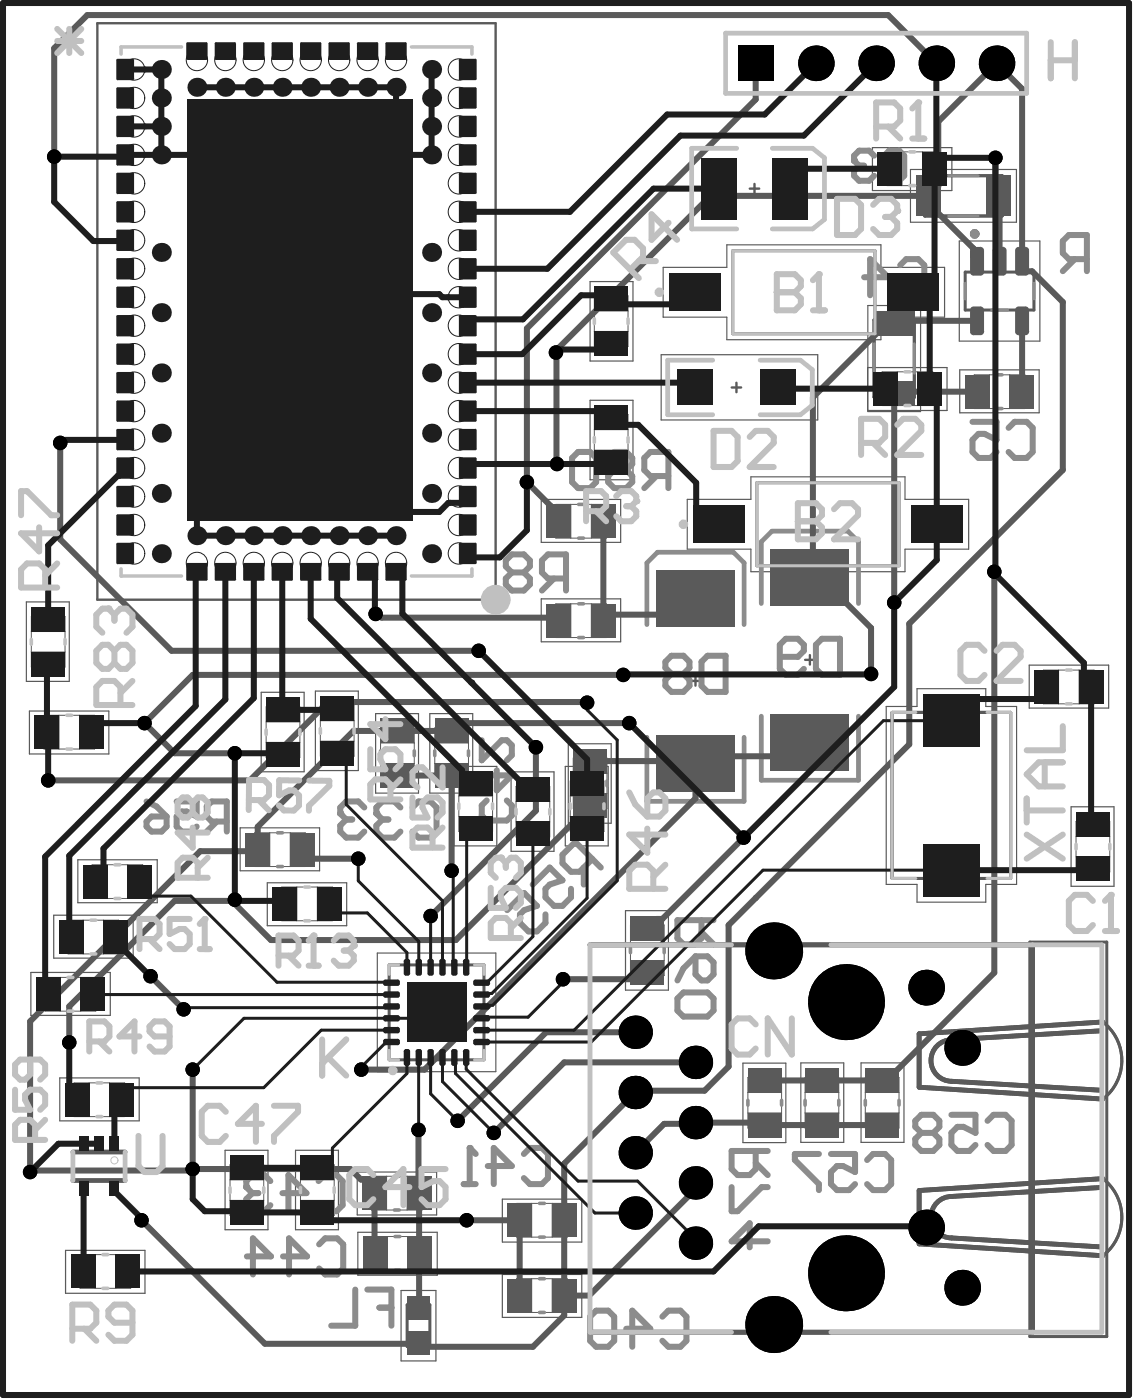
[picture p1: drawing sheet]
<svg xmlns="http://www.w3.org/2000/svg" width="159mm" height="196mm" viewBox="0 0 159 196" stroke-linecap="round" stroke-linejoin="round" font-family="sans-serif">
<path d="M144.5 132.2h10.8v55.4h-10.8z" fill="none" stroke="#5a5a5a" stroke-width=".42"/>
<g fill="none" stroke="#5a5a5a" stroke-width=".17">
<path d="M82.8 39.5h6v11.2h-6zM93 37.5h9v-3.1h21.6v3.1h8.9v7h-8.9v3.2h-21.6v-3.2h-9zM122.4 20.7h11.1v6h-11.1zM127.7 23.8h14.9v7.4h-14.9zM134.6 33.8h11.3v14.1h-11.3zM82.8 56.2h6v11.1h-6zM92.8 49.8h21.9v9.1h-21.9zM121.7 51.6h11.2v6h-11.2zM121.8 42.9h7.4v14.9h-7.4zM134.7 51.9h11.1v6h-11.1zM75.9 70.1h11.2v6h-11.2zM96.4 70.1h9v-3.2h21.6v3.2h8.9v7h-8.9v3.1h-21.6v-3.1h-9z"/>
<path d="M3.7 84.5h6v11.1h-6zM4.1 99.8h11.2v6h-11.2zM36.6 97.2h6.1v11.1h-6.1zM44.3 97h6v11.2h-6zM75.9 84.1h11.2v6h-11.2zM124.3 99.2h4.4v-2.5h9.6v2.5h4.3v24.9h-4.3v2.5h-9.6v-2.5h-4.4zM144.4 93.4h11.1v6h-11.1zM33.7 116.2h11.1v6h-11.1zM52.7 100.2h6v11.1h-6zM60.3 100.2h6v11.1h-6zM63.7 107.6h6v11.1h-6zM71.7 108.3h6v11.2h-6z"/>
<path d="M79.3 107.6h6v11.1h-6zM79.7 104.4h6.1v11.1h-6.1zM150.3 113.2h6v11.2h-6zM4.3 136.5h11.2v6h-11.2zM7.5 128.5h11.2v6h-11.2zM10.9 120.7h11.2v6h-11.2zM37.5 123.9h11.1v6h-11.1zM52.9 133.8h16.7v16.6h-16.7zM87.8 127.8h6v11.2h-6zM8.4 151.3h11.1v6h-11.1zM104.2 149.2h6.1v11.2h-6.1zM112.4 149.2h6v11.1h-6z"/>
<path d="M120.8 149.2h6v11.1h-6zM9.2 175.5h11.1v6h-11.1zM31.6 161.4h6v11.2h-6zM41.5 161.4h6v11.2h-6zM50.1 164.5h11.2v6h-11.2zM50.2 173h11.1v6h-11.1zM70.5 168.3h11.1v6h-11.1zM70.5 178.9h11.1v6h-11.1zM56.3 181.1h4.9v9.9h-4.9z"/>
</g>
<path d="M13.7 3.3h55.8v80.9h-55.8z" fill="none" stroke="#5a5a5a" stroke-width=".33"/>
<g fill="#5a5a5a">
<path d="M11.2 160h1v1.7h-1z"/>
<path d="M13.4 160h1v1.7h-1z"/>
<path d="M15.6 160h1v1.7h-1z"/>
<path d="M11.2 165.7h1v1.7h-1z"/>
<path d="M15.6 165.7h1v1.7h-1z"/>
</g>
<path d="M102.8 35.2h20v11.6h-20zM129.8 24.7h10.8v5.6h-10.8zM135.4 38.2h9.7v5.3h-9.7zM122.6 44.9h5.7v10.9h-5.7zM106.2 67.8h19.9v11.6h-19.9zM125.2 100h16.6v23.3h-16.6zM54.6 135.4h13.3v13.3h-13.3zM82.8 132.6v54.4M144.9 132.6h9.7v54.4h-9.7M154.8 143.5a6.8 6.8 0 0 1 0 10.7M154.8 165.5a6.8 6.8 0 0 1 0 10.7M57.1 183.1h3.2v5.9h-3.2z" fill="none" stroke="#5a5a5a" stroke-width=".42"/>
<path d="M39.9 43.7h3.4M41.6 42.1v3.3" fill="none" stroke="#5a5a5a" stroke-width=".17"/>
<path d="M82.8 132.6h62.1v54.4h-62.1M154.3 144.7l-20.8 1.2a2.91 2.91 0 0 0-2.9 3 2.91 2.91 0 0 0 2.9 2.9l20.8 1.2M154.7 143.4l-25.7 1.7v7.5l25.7 1.7M10.2 161.7h7.3M10.2 165.7h7.3M154.3 166.7l-20.8 1.2a2.91 2.91 0 0 0-2.9 2.9 2.91 2.91 0 0 0 2.9 3l20.8 1.2M154.7 165.4l-25.7 1.7v7.5l25.7 1.7" fill="none" stroke="#5a5a5a" stroke-width=".68"/>
<circle cx="136.7" cy="32.8" r=".33" fill="none" stroke="#5a5a5a" stroke-width=".67"/>
<g fill="none" stroke="#5a5a5a" stroke-width=".14">
<path d="M124.4 21.3h7.1v4.8h-7.1zM126.6 21.3v4.8M129.4 21.3v4.8M83.4 58.2h4.7v7.1h-4.7zM83.4 41.5h4.7v7.1h-4.7zM83.4 46.5h4.7M83.4 43.6h4.7M123.8 52.2h7.1v4.7h-7.1zM125.9 52.2v4.7M128.8 52.2v4.7M136.7 52.6h7.1v4.7h-7.1zM138.8 52.6v4.7"/>
<path d="M141.7 52.6v4.7M78 70.8h7.1v4.7h-7.1zM80.1 70.8v4.7M83 70.8v4.7M83.4 60.3h4.7M83.4 63.2h4.7M4.4 86.5h4.7v7.1h-4.7zM4.4 91.5h4.7M4.4 88.6h4.7M37.3 99.2h4.8v7.1h-4.8zM44.9 99h4.8v7.1h-4.8zM78 84.7h7.1v4.8h-7.1z"/>
<path d="M80.1 84.7v4.8M83 84.7v4.8M146.4 94.1h7.1v4.7h-7.1zM148.5 94.1v4.7M151.4 94.1v4.7M6.2 100.4h7.1v4.7h-7.1zM8.3 100.4v4.7M11.2 100.4v4.7M35.7 116.9h7.1v4.7h-7.1zM37.3 101.3h4.8M37.3 104.2h4.8M37.8 116.9v4.7"/>
<path d="M40.7 116.9v4.7M44.9 101.2h4.8M44.9 104h4.8M53.4 102.2h4.7v7.1h-4.7zM53.4 107.2h4.7M53.4 104.3h4.7M61 102.2h4.7v7.1h-4.7zM61 107.2h4.7M61 104.3h4.7M64.4 109.6h4.7v7.1h-4.7zM64.4 111.7h4.7M64.4 114.6h4.7"/>
<path d="M72.4 110.4h4.7v7.1h-4.7zM72.4 112.5h4.7M72.4 115.4h4.7M80 109.6h4.7v7.1h-4.7zM80 111.7h4.7M80 114.6h4.7M80.4 106.4h4.8v7.1h-4.8zM80.4 111.4h4.8M80.4 108.5h4.8M151 115.3h4.7v7.1h-4.7zM151 117.4h4.7M6.3 137.2h7.1v4.7h-7.1z"/>
<path d="M8.4 137.2v4.7M9.5 129.2h7.1v4.7h-7.1zM11.3 137.2v4.7M11.7 129.2v4.7M12.9 121.4h7.1v4.7h-7.1zM14.5 129.2v4.7M15 121.4v4.7M17.9 121.4v4.7M39.5 124.5h7.1v4.7h-7.1zM41.7 124.5v4.7M44.5 124.5v4.7M88.5 129.8h4.7v7.1h-4.7z"/>
<path d="M88.5 134.8h4.7M88.5 131.9h4.7M151 120.3h4.7M10.4 152h7.1v4.7h-7.1zM12.5 152v4.7M15.4 152v4.7M104.9 153.3h4.8M104.9 156.2h4.8M104.9 151.2h4.8v7.1h-4.8zM113 153.3h4.7M113 156.2h4.7M113 151.2h4.7v7.1h-4.7z"/>
<path d="M121.4 153.3h4.7M121.4 156.2h4.7M121.4 151.2h4.7v7.1h-4.7zM11.2 176.1h7.1v4.7h-7.1zM13.3 176.1v4.7M16.2 176.1v4.7M32.3 163.5h4.7v7.1h-4.7zM32.3 168.5h4.7M32.3 165.6h4.7M42.2 163.5h4.7v7.1h-4.7zM42.2 168.5h4.7M42.2 165.6h4.7"/>
<path d="M52.1 165.1h7.1v4.7h-7.1zM52.2 173.6h7.1v4.7h-7.1zM54.2 165.1v4.7M54.3 173.6v4.7M57.1 165.1v4.7M57.2 173.6v4.7M72.5 168.9h7.1v4.7h-7.1zM72.5 179.5h7.1v4.7h-7.1zM74.6 168.9v4.7M74.6 179.5v4.7M77.5 168.9v4.7M77.5 179.5v4.7"/>
</g>
<path d="M105.2 26.5h1.3M105.9 25.8v1.3M102.7 54.4h1.3M103.3 53.7v1.4M96.9 95.6h1.3M97.6 94.9v1.3M113 92.6h1.3M113.6 91.9v1.4" fill="none" stroke="#5a5a5a" stroke-width=".33"/>
<g fill="none" stroke="#8c8c8c" stroke-width=".51">
<path d="M139.9 52.6h.7M139.9 57.3h.7M81.2 75.5h.7M81.2 70.8h.7M81.2 89.5h.7M81.2 84.7h.7M38.9 116.9h.7M53.4 105.4v.7M58.1 105.4v.7M61 105.4v.7M65.7 105.4v.7M80.4 109.6v.7"/>
<path d="M85.2 109.6v.7M38.9 121.6h.7M88.5 133v.7M93.2 133v.7M104.9 154.4v.7M109.7 154.4v.7M113 154.4v.7M117.7 154.4v.7M121.4 154.4v.7M126.1 154.4v.7M55.3 169.8h.7M55.3 165.1h.7"/>
<path d="M55.4 173.6h.7M55.4 178.3h.7M75.7 173.6h.7M75.7 168.9h.7M75.7 179.5h.7M75.7 184.2h.7"/>
</g>
<path d="M104.4 79v8.7M104.4 79l-1.5-1.5h-10.6l-1.5 1.5v8.7M106.8 84.7v-8.7l1.5-1.5h10.7l1.5 1.5-.1 8.7M90.8 103.5v9h13.6v-9M106.8 100.5v9h13.6v-9" fill="none" stroke="#8c8c8c" stroke-width=".67"/>
<path d="M133.1 24.7h4.1M133.1 30.3h4.1M135.4 39.8v2.2M145.1 39.8v2.2M122.6 48.3v4.1M128.3 48.3v4.1M139.1 43.5h2.3" fill="none" stroke="#8c8c8c" stroke-width=".42"/>
<path d="M20.6 112.5l1.4 .7 1.4 1.4M21.3 114.6h2.1v1.4l-.7 .7h-1.4l-.7-.7v-.7zM24.8 112.5h2.8v2.1l-1.4-.7h-.7l-.7 .7v1.4l.7 .7h1.4l.7-.7M30.4 115.3l-1.4 1.4M31.8 115.3h-2.1l-.7-.7v-1.4l.7-.7h2.1v4.2M56.2 113.3l-.9-.8h-1.7l-.8 .8v.9M57.9 113.3l.8-.8h1.7l.8 .8v3.4l-.8 .9h-1.7l-.8-.9" fill="none" stroke="#8c8c8c" stroke-width=".85"/>
<circle cx="52.8" cy="114.2" r=".42" fill="#8c8c8c"/>
<path d="M51.1 113.3l-.8-.8h-1.7l-.9 .8v.9M52.8 114.2l.8 .8M53.6 115h.9M53.6 115l-.8 .9v.8l.8 .9h1.7l.9-.9" fill="none" stroke="#8c8c8c" stroke-width=".85"/>
<circle cx="47.7" cy="114.2" r=".42" fill="#8c8c8c"/>
<g fill="none" stroke="#8c8c8c" stroke-width=".85">
<path d="M121.2 38.9h3.4l-2.5-2.5v5M126.3 37.2l.8-.8h1.7l.9 .8v3.4l-.9 .8h-1.7l-.8-.8M150.8 36.4l-1.7 1.7M152.5 36.4h-2.5l-.9-.9v-1.7l.9-.8h2.5v5.1M136.4 59.2h3.4v2.5l-1.7-.8h-.8l-.9 .8v1.7l.9 .9h1.7l.8-.9M141.5 60.1l.9-.9h1.6l.9 .9v3.3l-.9 .9h-1.6l-.9-.9M71.8 80.3l-.8-.8v-.8l.8-.9h1.7l.8 .9v.8l-.8 .8M71.8 80.3l-.8 .9v.8l.8 .9h1.7l.8-.9v-.8l-.8-.9M71.8 80.3h1.7M77.7 81.2l-1.7 1.7M79.4 81.2h-2.5l-.9-.9v-1.6l.9-.9h2.5v5.1M109.4 92.2h2.5l.9-.9v-.8l-.9-.8h-1.6l-.9 .8v3.4l.9 .8h1.6l.9-.8"/>
<path d="M115.3 89.7h2.6v5h-2.6l-.8-.8v-3.4zM47.7 114.2l.9 .8M48.6 115h.8M48.6 115l-.9 .9v.8l.9 .9h1.7l.8-.9M67.6 103.9v2.8l2.8-2.8h.7l.7 .7v1.4l-.7 .7M68.3 112.3l-.7 .8v1.4l.7 .7h2.8l.7-.7v-1.4l-.7-.8M69.7 108.1v2.8l2.1-2.1h-4.2M71.2 127.7l2.3-2.3 1.8 1.7-1.8 .6-.6 .6v1.2l1.2 1.2h1.2l1.2-1.2v-1.2M74.7 124.2l2.4-2.4 1.8 1.8-1.8 .6-.6 .6v1.1l1.2 1.2h1.2l1.2-1.2v-1.1M81.9 121.8v2.4M83.1 120.6l-1.8 1.8h-1.2l-1.2-1.2v-1.2l1.8-1.8 3.6 3.6M95.9 139.3h3.4l.8 .8v1.7l-.8 .9h-3.4l-.9-.9v-1.7z"/>
<path d="M97.6 134.2l-1.7 1.7-.9 1.7M97.6 134.2h1.7l.8 .9v1.7l-.8 .8h-.9l-.8-.8zM98.4 129.2v2.5l-.8 .8h-1.7l-.9-.8v-2.5h5.1M98.4 130.8l1.7 1.7M129.3 159l-.9 .9v.8l.9 .8h1.7l.8-.8v-.8l-.8-.9M129.3 159l-.9-.8v-.9l.9-.8h1.7l.8 .8v.9l-.8 .8M129.3 159h1.7M133.5 156.5h3.4v2.5l-1.7-.8h-.9l-.8 .8v1.7l.8 .8h1.7l.9-.8M138.6 157.3l.8-.8h1.7l.8 .8v3.4l-.8 .8h-1.7l-.8-.8M65.1 166.2h1.6M65.9 161.1v5.1M68.4 163.7h3.4l-2.5-2.6v5.1"/>
<path d="M73.5 162l.8-.9h1.7l.9 .9v3.3l-.9 .9h-1.7l-.8-.9M102.6 166.6v3.4h.9l3.4-3.4h.8M106 161.5v2.6l-.8 .8h-1.7l-.9-.8v-2.6h5.1M106 163.2l1.7 1.7M107.7 174.2h-5.1l2.6-2.5v3.4M114.9 162h-3.4v.8l3.4 3.4v.8M116.6 162h3.4v2.5l-1.7-.8h-.9l-.8 .8v1.7l.8 .8h1.7l.9-.8M121.7 162.8l.8-.8h1.7l.8 .8v3.4l-.8 .8h-1.7l-.8-.8M49.8 181v5.1h-3.3M51.5 181h3.4v5.1M53.2 183.5h1.7M83.6 184h1.7l.9 .8v3.4l-.9 .8h-1.7l-.8-.8v-3.4z"/>
<path d="M87.9 186.5h3.3l-2.5-2.5v5M92.9 184.8l.9-.8h1.7l.8 .8v3.4l-.8 .8h-1.7l-.9-.8"/>
</g>
<circle cx="65.9" cy="161.1" r=".42" fill="#8c8c8c"/>
<path d="M37.9 165.8l-.8-.9h-1.7l-.8 .9v.8M39.6 167.5h3.4l-2.5-2.6v5.1M44.7 165.8l.8-.9h1.7l.9 .9v3.4l-.9 .8h-1.7l-.8-.8M65.9 161.1l.8 .9" fill="none" stroke="#8c8c8c" stroke-width=".85"/>
<circle cx="34.6" cy="166.6" r=".42" fill="#8c8c8c"/>
<path d="M122.6 21.9l-.7-.8h-1.4l-.7 .8v.7M124 21.9l.8-.8h1.4l.7 .8v2.8l-.7 .7h-1.4l-.8-.7M34.6 166.6l.8 .9M35.4 167.5h.8M35.4 167.5l-.8 .8v.9l.8 .8h1.7l.8-.8" fill="none" stroke="#8c8c8c" stroke-width=".85"/>
<circle cx="119.8" cy="22.6" r=".42" fill="#8c8c8c"/>
<g fill="none" stroke="#8c8c8c" stroke-width=".85">
<path d="M119.8 22.6l.7 .7M120.5 23.3h.7M120.5 23.3l-.7 .7v.7l.7 .7h1.4l.7-.7M81.1 63.4h1.7l.8 .9v3.4l-.8 .8h-1.7l-.8-.8v-3.4zM86.2 66l-.9-.9v-.8l.9-.9h1.7l.8 .9v.8l-.8 .9M86.2 66l-.9 .8v.9l.9 .8h1.7l.8-.8v-.9l-.8-.8M86.2 66h1.7M92.1 66.8l-1.7 1.7M93.8 66.8h-2.6l-.8-.8v-1.7l.8-.9h2.6v5.1M94.2 94.6l-.8 .8v.9l.8 .8h1.7l.8-.8v-.9l-.8-.8M94.2 94.6l-.8-.9v-.8l.8-.9h1.7l.8 .9v.8l-.8 .9M94.2 94.6h1.7"/>
<path d="M99.3 92h2.5v5.1h-2.5l-.9-.8v-3.4zM34.6 176.3h3.4l-2.5-2.5v5.1M39.7 176.3h3.4l-2.5-2.5v5.1M44.8 174.7l.8-.9h1.7l.9 .9v3.3l-.9 .9h-1.7l-.8-.9"/>
</g>
<circle cx="136.7" cy="32.8" r=".33" fill="none" stroke="#8c8c8c" stroke-width=".67"/>
<g fill="none" stroke="#5a5a5a" stroke-width=".85">
<path d="M7.6 6.8v15.2M106 8.9v5.1M131.6 17.1v9.1l-1.3 1.3v1.1M136.6 34.9v1.3l.5 .5M139.7 22.2v4.7l.3 .2-.2 .2 .4 .4v9M144 38.1h.8l4.3 4.3v23.6M73.9 46.1v21.6M78 49.2l.1 .4v15.5M114.1 55.8v27.8l-.5 .4M137.1 45h-11.2l-.4 .5h-1.2M137.1 55h-11.4l-.2 .2v29.4M143.4 54.9v.1"/>
<path d="M77.3 71v1.9l1.1 1.1v-.6M84.7 74v12.3M52.7 86.2h.3l.5 .5M77.1 86.7v.4M113.6 81h1.5M122.2 88.1v6.5M127.6 87.5v17M139.5 80.2v56.3M20.3 101.5l4.2 4.2h8.4M36.2 116v3.3l-.3 .2h-7.8M42.4 119.3l1.3 1.2h6.6M55.8 108.9h7.6v13.3"/>
<path d="M64.5 101.5l-1.1 1.1h-13.8M75.2 104.9v8.9M82.8 113.1h-.6l-1.3 1.2v.7M97.3 106.8l.3 .3M97.6 107.1v5M113.6 104.2l-1.9 1.9h-13.1l-1 1M21.3 137h-.2l4.7 4.7M24.5 126.4h8.4v.5l5.1 5M90.8 137.2l-.2 .2M90.8 136.5l-.9 .9h-10.9M92.9 129h-.8l-1.3 1.2M106 126h.1"/>
<path d="M106 126l-3.8 3.8v19.9l-3.4 3.4M4.2 143.4v21.1l.2-.2M9.7 141.2v5.1M27 150.1v14l-.2 .2M50.7 150.1h8.9M58.7 158.6v8.8l.1 .1v16l-.1 .1M76.6 144.9h12.5M89.4 153.1l-.3 .2M97.4 157.7l.2-.1h9.4l.3 .3h8M107.3 151.6h8M123.8 151.6h.6M49.2 164.1l1.4 1.5h.7l1.2 1.2v10"/>
<path d="M72.9 171.3v10.5M79.2 163.3v21.3l-4.4 4.4M97.6 166v.9M58.6 188.6l.1-.1 .5 .5M79.2 181.8h3.5"/>
</g>
<circle cx="69.3" cy="159" r=".42" fill="#5a5a5a"/>
<g fill="none" stroke="#5a5a5a" stroke-width=".85">
<path d="M7.6 6.8l4.7-4.7h112.3l6.8 6.8M106 14l-32.1 32.1M131.6 17.1l8.2-8.2 3.6 3.6v25l.6 .6M130.3 28.6l6.3 6.3M130.3 27.5h-30.6l-21.7 21.7M124.3 45.5l-10.2 10.3M143.4 45v9.9M8.4 62.2v13.5l15.7 15.6h43.1M73.9 67.7l3.4 3.3M149.1 66l-21.5 21.5M53.5 86.7h23.6M82.4 98.6l-.1-.1h-36.3l-10.9 11h-28.3"/>
<path d="M87.4 94.7h-60.4l-6.7 6.8M97.6 84l-2.3 2.3h-10.6M115.1 81l7.1 7.1M28.1 119.5l-23.9 23.9M49.6 102.6l-13.4 13.4M64.5 101.5h23.8M75.2 113.8l-14.8 14.8M80.9 115l-16.9 16.9h-26M82.8 106.8h14.5M97.6 112.1l-38 38M104.3 117.6l-11.4 11.4M127.6 104.5l-21.6 21.5"/>
<path d="M24.5 126.4l-14.8 14.8M139.5 136.5l-15.1 15.1M76.6 144.9l-12.4 12.4M89.1 153.3l-9.9 10M89.4 153.1h9.4M97.4 157.7h-4.2l-4.1 4.1M97.6 149.1h-18.4l-9.9 9.9M115.3 157.9h8.5M115.3 151.6h8.5M4.4 164.3h22.4M19.9 171.3l17.3 17.3h21.4M27 164.1h22.2"/>
<path d="M65.5 171.3h7.4M97.6 166.9l-14.9 14.9M59.2 189h15.6"/>
</g>
<g fill="#000">
<circle cx="114.5" cy="8.9" r="2.5"/>
<circle cx="122.9" cy="8.9" r="2.5"/>
<circle cx="131.4" cy="8.9" r="2.5"/>
<circle cx="139.8" cy="8.9" r="2.5"/>
<circle cx="7.6" cy="22" r="1.01"/>
<circle cx="139.7" cy="22.2" r="1.01"/>
<circle cx="78" cy="49.5" r="1.01"/>
<circle cx="8.4" cy="62.2" r="1.01"/>
<circle cx="73.9" cy="67.7" r="1.01"/>
<circle cx="78.1" cy="65.1" r="1.01"/>
<circle cx="52.7" cy="86.2" r="1.01"/>
<circle cx="67.2" cy="91.3" r="1.01"/>
<circle cx="82.4" cy="98.6" r="1.01"/>
<circle cx="87.4" cy="94.7" r="1.01"/>
<circle cx="122.2" cy="94.6" r="1.01"/>
<circle cx="125.5" cy="84.6" r="1.01"/>
<circle cx="139.5" cy="80.2" r="1.01"/>
<circle cx="6.8" cy="109.5" r="1.01"/>
<circle cx="20.3" cy="101.5" r="1.01"/>
<circle cx="32.9" cy="105.7" r="1.01"/>
<circle cx="75.2" cy="104.9" r="1.01"/>
<circle cx="88.3" cy="101.5" r="1.01"/>
<circle cx="104.3" cy="117.6" r="1.01"/>
<circle cx="21.1" cy="137" r="1.01"/>
<circle cx="32.9" cy="126.3" r="1.01"/>
<circle cx="50.3" cy="120.5" r="1.01"/>
<circle cx="60.4" cy="128.6" r="1.01"/>
<circle cx="63.4" cy="122.2" r="1.01"/>
<circle cx="79" cy="137.4" r="1.01"/>
<circle cx="108.6" cy="133.5" r="4"/>
<circle cx="129.9" cy="138.6" r="2.51"/>
<circle cx="9.7" cy="146.3" r="1.01"/>
<circle cx="25.8" cy="141.7" r="1.01"/>
<circle cx="27" cy="150.1" r="1.01"/>
<circle cx="50.7" cy="150.1" r="1.01"/>
<circle cx="58.7" cy="158.6" r="1.01"/>
<circle cx="64.2" cy="157.3" r="1.01"/>
<circle cx="69.3" cy="159" r="1.01"/>
<circle cx="89.1" cy="153.3" r="2.34"/>
<circle cx="89.1" cy="144.9" r="2.34"/>
<circle cx="97.6" cy="157.6" r="2.34"/>
<circle cx="97.6" cy="149.1" r="2.34"/>
<circle cx="118.7" cy="140.7" r="5.3"/>
<circle cx="135" cy="147.1" r="2.51"/>
<circle cx="4.2" cy="164.5" r="1.01"/>
<circle cx="19.9" cy="171.3" r="1.01"/>
<circle cx="27" cy="164.1" r="1.01"/>
<circle cx="65.5" cy="171.3" r="1.01"/>
<circle cx="89.1" cy="161.8" r="2.34"/>
<circle cx="89.1" cy="170.3" r="2.34"/>
<circle cx="97.6" cy="166" r="2.34"/>
<circle cx="97.6" cy="174.5" r="2.34"/>
<circle cx="118.7" cy="178.7" r="5.3"/>
<circle cx="129.9" cy="172.3" r="2.51"/>
<circle cx="108.6" cy="185.9" r="4"/>
<circle cx="135" cy="180.7" r="2.51"/>
</g>
<path d="M103.5 6.4h5v5h-5z" fill-rule="evenodd" fill="#000"/>
<g fill="#5a5a5a">
<path d="M50.9 173.6h3.4v4.6h-3.4z" fill-rule="evenodd"/>
<path d="M57.1 186.9h3.2v3.3h-3.2z" fill-rule="evenodd"/>
<path d="M57.1 182h3.2v3.3h-3.2z" fill-rule="evenodd"/>
<path d="M57.2 173.6h3.4v4.6h-3.4z" fill-rule="evenodd"/>
<path d="M50.9 165.1h3.3v4.7h-3.3z" fill-rule="evenodd"/>
<path d="M57.1 165.1h3.4v4.7h-3.4z" fill-rule="evenodd"/>
<path d="M71.2 179.5h3.4v4.7h-3.4z" fill-rule="evenodd"/>
<path d="M71.2 168.9h3.4v4.7h-3.4z" fill-rule="evenodd"/>
<path d="M77.5 179.5h3.4v4.7h-3.4z" fill-rule="evenodd"/>
<path d="M77.5 168.9h3.4v4.7h-3.4z" fill-rule="evenodd"/>
<path d="M76.7 70.8h3.4v4.7h-3.4z" fill-rule="evenodd"/>
<path d="M76.7 84.8h3.4v4.6h-3.4z" fill-rule="evenodd"/>
<path d="M138.3 24.6h3.5v5.8h-3.5z" fill-rule="evenodd"/>
<path d="M139.8 34.7h.9l.5 .5v3l-.5 .5h-.9l-.5-.5v-3z" fill-rule="evenodd"/>
<path d="M53.4 107.2h4.7v3.3h-4.7z" fill-rule="evenodd"/>
<path d="M53.4 100.9h4.7v3.4h-4.7z" fill-rule="evenodd"/>
<path d="M122.6 53.4h5.7v3.5h-5.7z" fill-rule="evenodd"/>
<path d="M80.5 111.4h4.6v3.4h-4.6z" fill-rule="evenodd"/>
<path d="M80.5 105.1h4.6v3.4h-4.6z" fill-rule="evenodd"/>
<path d="M83 70.8h3.3v4.7h-3.3z" fill-rule="evenodd"/>
<path d="M83 84.8h3.3v4.6h-3.3z" fill-rule="evenodd"/>
<path d="M105 150h4.6v3.3h-4.6z" fill-rule="evenodd"/>
<path d="M105 156.2h4.6v3.4h-4.6z" fill-rule="evenodd"/>
<path d="M113 150h4.6v3.3h-4.6z" fill-rule="evenodd"/>
<path d="M113 156.2h4.6v3.4h-4.6z" fill-rule="evenodd"/>
<path d="M108.1 100.2h11v8h-11z" fill-rule="evenodd"/>
<path d="M108.1 77h11v8h-11z" fill-rule="evenodd"/>
<path d="M121.4 150h4.7v3.3h-4.7z" fill-rule="evenodd"/>
<path d="M121.4 156.2h4.7v3.4h-4.7z" fill-rule="evenodd"/>
<path d="M122.6 43.7h5.7v3.5h-5.7z" fill-rule="evenodd"/>
<path d="M142.9 43h1l.5 .5v3.1l-.5 .4h-1l-.5-.4v-3.1z" fill-rule="evenodd"/>
<path d="M136.6 43h1l.5 .5v3.1l-.5 .4h-1l-.5-.4v-3.1z" fill-rule="evenodd"/>
<path d="M141.7 52.7h3.4v4.6h-3.4z" fill-rule="evenodd"/>
<path d="M135.4 52.7h3.4v4.6h-3.4z" fill-rule="evenodd"/>
<path d="M128.6 24.6h3.5v5.8h-3.5z" fill-rule="evenodd"/>
<path d="M136.6 34.7h1l.5 .5v3l-.5 .5h-1l-.5-.5v-3z" fill-rule="evenodd"/>
<path d="M142.9 34.7h1l.5 .5v3l-.5 .5h-1l-.5-.5v-3z" fill-rule="evenodd"/>
<path d="M34.5 116.9h3.3v4.7h-3.3z" fill-rule="evenodd"/>
<path d="M40.7 116.9h3.4v4.7h-3.4z" fill-rule="evenodd"/>
<path d="M88.5 134.8h4.6v3.4h-4.6z" fill-rule="evenodd"/>
<path d="M61 107.2h4.7v3.3h-4.7z" fill-rule="evenodd"/>
<path d="M61 100.9h4.7v3.4h-4.7z" fill-rule="evenodd"/>
<path d="M88.5 128.6h4.6v3.3h-4.6z" fill-rule="evenodd"/>
<path d="M92.1 103.1h11v8h-11z" fill-rule="evenodd"/>
<path d="M92.1 80h11v8h-11z" fill-rule="evenodd"/>
</g>
<g fill="#5a5a5a">
<path d="M140.7 38.2h.5zM140.7 38.2h.5l-.2 .4-.3 .1z"/>
<path d="M140.7 34.7v.5zM140.7 34.7l.5 .2v.3h-.5z"/>
<path d="M139.3 35.2h.5zM139.5 34.7h.3v.5h-.5z"/>
<path d="M139.8 38.2v.5zM139.3 38.2h.5v.5l-.3-.1z"/>
<path d="M143.9 46.6h.5zM143.9 46.6h.5l-.1 .2-.4 .2z"/>
<path d="M143.9 43v.5zM143.9 43l.2 .1 .3 .4h-.5z"/>
<path d="M142.4 43.5h.5zM142.7 43.1l.2-.1v.5h-.5z"/>
<path d="M142.9 46.6v.4zM142.4 46.6h.5v.4h-.2z"/>
<path d="M137.6 46.6h.5zM137.6 46.6h.5l-.3 .4h-.2z"/>
<path d="M137.6 43v.5zM137.6 43l.2 .1 .3 .4h-.5z"/>
<path d="M136.1 43.5h.5zM136.3 43.1l.3-.1v.5h-.5z"/>
<path d="M136.6 46.6v.4zM136.1 46.6h.5v.4h-.3z"/>
<path d="M137.6 38.2h.5zM137.6 38.2h.5l-.3 .4-.2 .1z"/>
<path d="M137.6 34.7v.5zM137.6 34.7l.4 .2 .1 .3h-.5z"/>
<path d="M136.1 35.2h.5zM136.3 34.7h.3v.5h-.5z"/>
<path d="M136.6 38.2v.5zM136.1 38.2h.5v.5l-.3-.1z"/>
<path d="M143.9 38.2h.5zM143.9 38.2h.5l-.3 .4-.2 .1z"/>
<path d="M143.9 34.7v.5zM143.9 34.7l.4 .2 .1 .3h-.5z"/>
<path d="M142.4 35.2h.5zM142.7 34.7h.2v.5h-.5z"/>
<path d="M142.9 38.2v.5zM142.4 38.2h.5v.5l-.2-.1z"/>
</g>
<g fill="none" stroke="#1e1e1e" stroke-width=".85">
<path d="M17.6 17.7h2.7M22.6 17.7v4h5.1l.2-.1M27.5 12.1l.1 .2M43.6 12.3h4M17.6 33.7l-.3 .1M20.3 21.7h-2.7l-.3 .3M17.3 66v.2l-.6 .6h-.2M17.6 65.7v.2l-.2 .2M27.5 71.9l.1 .2v3.1M43.6 75.2h4M6.8 93.2l-.2 .2M6.8 86.9h.6"/>
<path d="M27.3 80.5l.3-.2-.1 .2M31.6 80.3v.2M39.6 99.5l.1 .1M39.6 80.3v.2M43.6 80.3v.2M48 80.4l-.2-.1h-.2l-.3 .2v3.4M51.6 80.3h.2l.8 .8M52.6 86.1l.1 .1M6.6 102.2l.2 .1M13.5 101.5l-.7 .7M14.5 119.1v3.5l-1.2 1.1M39.5 105.7l.2 .2"/>
<path d="M9.7 131.3l.3 .2M21.1 137h.1M32.9 126.3l.2 .1M39.1 126.4l.9 .9M9.7 152.8l1.1 1.1M17.2 153.8l-.1 .1M11.7 176.3h.1M11.7 160.5h2.2M16.1 166.9v.3l3.8 3.8v.3M34.5 170l.1 .2M44.5 170.2l1.1 1.1"/>
</g>
<g fill="none" stroke="#1e1e1e" stroke-width=".42">
<path d="M13 139.6h.1M19.6 123.7v.6M46.2 126.7l1.5 1.4M50.3 120.5v3.1M54.9 137.9h.1M57.1 133.7v2.1M18.5 152.7l-1.4 1.4v.3M26 141.4l-.2 .3M54.9 146.3h-.7l-3.5 3.5v.3M54.9 141.3l-.1 .1M57.1 148.4v2.3M58.7 158.6h.1"/>
<path d="M58.8 148.4h-.1M61.3 142.1l-.9 .8M62.1 148.4v3.4M11.7 166.9h.1M46.6 161.1v1.3l-1.4 1.5h-.7"/>
</g>
<g fill="#1e1e1e">
<circle cx="60.4" cy="135.8" r=".21"/>
<circle cx="60.4" cy="128.6" r=".21"/>
</g>
<path d="M60.6 17.7v4M57 40.2v.7l.4 .4h4.2l.5 .4M61.6 71.9h-4.5l-.5 .4M64.8 108.1v.7l1.3 1.2h.6" fill="none" stroke="#1e1e1e" stroke-width=".85"/>
<path d="M66.7 116.3l-1.2 1.3M63.4 122.2l.2 .2M63.6 135.6l.1 .2M65.5 135.7l-.1 .1M67.6 137.9h.7M69 139.4h-1.3l-.1 .2M63.7 148.4l.2 .2v2.1M65.4 148.4v1.7M67.6 146.3h.1M67.7 142.8l-.1 .1M67.7 141.1l-.1 .2" fill="none" stroke="#1e1e1e" stroke-width=".42"/>
<circle cx="66.1" cy="95.8" r=".42" fill="#1e1e1e"/>
<g fill="none" stroke="#1e1e1e" stroke-width=".85">
<path d="M.4 .4h158v195.4h-158zM17.6 9.8h5v7.9h-2.3M27.6 12.3h16M47.6 12.3h8v26.4l1.4 1.5M60.6 9.8v7.9M114.5 8.9l-7.2 7.2h-13.7l-13.6 13.6h-14.4M122.9 8.9l-10.1 10.1h-17.3l-18.7 18.7h-11.2M131.4 8.9v14.3M17.3 22h-9.7v6.3l5.5 5.5h4.2M20.3 21.7h2.3M60.6 21.7h-4.8l-.2 .3M100.9 26.5h-9.2l-18.3 18.3h-6.9l-.9 .9"/>
<path d="M124.9 23.7h-12l-2.1 2.1v.7l1.6-1.5M131.1 23.7v15.1l-2.2 2.2h-.7l2.2 2.3v11.3l1 .9v23.1l-5.9 6v11.8l-21.2 21.2-16-16.1M131.1 23.4l1.3-1.2h7.3v58.1M62.1 41.7h3.5M65.6 53.7h31.2l.7 .7M65.6 57.7h18.2l1.3 1.3h.7l.5 .6h3.3l8.1 8.2v3.5l2.2 2.3h1M85.8 48.2l-.9 .9h-6.2l-.4 .4h-.3M97.5 41l-1.7 1.7h-8.9l-1.2-1.3h-4.2l-8.2 8.3h-7.7M109.1 54.4l.2 .2h14.9M16.5 66.8l-9.7 9.7v10.4M17.3 61.7h-8.1l-.4 .5h-.4M27.6 75.2h16"/>
<path d="M47.6 75.2h8M65.6 69.7l-.8 .9h-1.9l-1.3 1.3M73.9 67.7v6.7l-3.8 3.8h-3.9l-.6-.5h.3M85.6 65.1h-19.2l-.5 .6h-.3M99.9 72.5h1M6.6 93.4v8.8M8.7 85.7l-1.3 1.2M27.5 80.5v18.6l-21.2 21.1v18.9l.5 .5M31.6 80.5v17.7l-21.9 21.9v11.2M35.6 80.3v17.7l-21.1 21.1M39.6 80.5v19M39.7 99.6h8.9"/>
<path d="M43.6 80.5v6.4l21.2 21.2M47.3 83.9l26.8 26.9h.7l-1.3-1.3M52.6 81.1v5M55.6 80.3h.2l.7 .6v5.2l18.7 18.8M67.2 91.3l15.2 15.3v3.4M122.2 94.6l-34.8 .1M139.5 80.5l12.6 12.5v2.4l1 1v19l.2 .3M146.7 96.5v.4l-1.1 1.2h-9.1l-3 3.1M6.8 102.3v7.2M13.5 101.5h6.8M39.5 105.7h-6.6v20.6M152.7 115.5l-.2 .2"/>
<path d="M7.2 138.5v.6M16.2 131.5v.7l4.9 4.8M33.1 126.4h6M152.5 122l-.2 .1h-19.2M9.7 146.3v6.5M16.1 152.8v7.7M11.7 166.9v9.4M11.7 160.5h-3.5l-4 4M27 164.1v4.2l1.7 1.7h5.8M34.6 170.2h9.9M34.6 163.9h9.9M45.6 171.3h19.9"/>
<path d="M129.9 172.3l-.1-.2h-23.4l-6.3 6.4h-82.2"/>
</g>
<g fill="none" stroke="#1e1e1e" stroke-width=".42">
<path d="M82.4 98.6v1l4.2 4.3v19.7l-17.5 17.5h-1.4M146.8 96.4l-.1 .1M48.6 105.9v7l13.5 13.5v9.4M65.5 117.6v18.1M74.8 116.3v15.2l-6.5 6.4M82.4 116.3v9.8l-13.4 13.3M133.1 101.2h-9.2l-43.3 43.4h-13M13.1 139.6h41.8M19.6 124.3l1.5 1.5h5.7l12.1 12.1h16M47.7 128.1h3.8l5.6 5.6M50.3 123.6l8.5 8.5v3.7M60.4 128.6v7.2"/>
<path d="M63.6 122.4v13.2M78.8 138l-4.7 4.8h-6.4M133.1 122.1h-26.1l-24 24.2h-15.4M26 141.4h28.8M54.9 144.6h-9.8l-8.1 8.1h-18.5M57.1 150.7l-10.5 10.4M58.7 148.4v10.2M60.4 148.4v5.1l3.8 3.8M60.4 142.9h-26.2l-7.2 7.2M62.1 151.8l7.2 7.2M63.9 150.7l19.6 19.6h5.6M65.4 150.1l15.7 15.7h8.4l8.1 8.1v.6"/>
</g>
<path d="M26.2 14h31.7v59.2h-31.7z" fill-rule="evenodd" fill="#1e1e1e"/>
<g fill="none" stroke="#1e1e1e" stroke-width=".14">
<circle cx="18.8" cy="13.7" r="1.5"/>
<circle cx="18.8" cy="9.8" r="1.5"/>
<circle cx="18.8" cy="17.7" r="1.5"/>
<circle cx="27.6" cy="8.4" r="1.5"/>
<circle cx="31.6" cy="8.4" r="1.5"/>
<circle cx="35.6" cy="8.4" r="1.5"/>
<circle cx="39.6" cy="8.4" r="1.5"/>
<circle cx="43.6" cy="8.4" r="1.5"/>
<circle cx="47.6" cy="8.4" r="1.5"/>
<circle cx="51.6" cy="8.4" r="1.5"/>
<circle cx="55.6" cy="8.4" r="1.5"/>
<circle cx="64.4" cy="13.7" r="1.5"/>
<circle cx="64.4" cy="9.8" r="1.5"/>
<circle cx="64.4" cy="17.7" r="1.5"/>
<circle cx="18.8" cy="37.7" r="1.5"/>
<circle cx="18.8" cy="29.7" r="1.5"/>
<circle cx="18.8" cy="25.7" r="1.5"/>
<circle cx="18.8" cy="33.7" r="1.5"/>
<circle cx="18.8" cy="21.7" r="1.5"/>
<circle cx="64.4" cy="21.7" r="1.5"/>
<circle cx="64.4" cy="37.7" r="1.5"/>
<circle cx="64.4" cy="29.7" r="1.5"/>
<circle cx="64.4" cy="25.7" r="1.5"/>
<circle cx="64.4" cy="33.7" r="1.5"/>
<circle cx="18.8" cy="45.7" r="1.5"/>
<circle cx="18.8" cy="57.7" r="1.5"/>
<circle cx="18.8" cy="53.7" r="1.5"/>
<circle cx="18.8" cy="49.7" r="1.5"/>
<circle cx="18.8" cy="41.7" r="1.5"/>
<circle cx="64.4" cy="57.7" r="1.5"/>
<circle cx="64.4" cy="53.7" r="1.5"/>
<circle cx="64.4" cy="41.7" r="1.5"/>
<circle cx="64.4" cy="49.7" r="1.5"/>
<circle cx="64.4" cy="45.7" r="1.5"/>
<circle cx="18.8" cy="69.7" r="1.5"/>
<circle cx="18.8" cy="73.7" r="1.5"/>
<circle cx="18.8" cy="77.7" r="1.5"/>
<circle cx="18.8" cy="65.7" r="1.5"/>
<circle cx="18.8" cy="61.7" r="1.5"/>
<circle cx="27.6" cy="79" r="1.5"/>
<circle cx="31.6" cy="79" r="1.5"/>
<circle cx="35.6" cy="79" r="1.5"/>
<circle cx="39.6" cy="79" r="1.5"/>
<circle cx="43.6" cy="79" r="1.5"/>
<circle cx="47.6" cy="79" r="1.5"/>
<circle cx="51.6" cy="79" r="1.5"/>
<circle cx="55.6" cy="79" r="1.5"/>
<circle cx="64.4" cy="77.7" r="1.5"/>
<circle cx="64.4" cy="65.7" r="1.5"/>
<circle cx="64.4" cy="61.7" r="1.5"/>
<circle cx="64.4" cy="73.7" r="1.5"/>
<circle cx="64.4" cy="69.7" r="1.5"/>
</g>
<g fill="#000">
<circle cx="114.5" cy="8.9" r="2.5"/>
<circle cx="122.9" cy="8.9" r="2.5"/>
<circle cx="131.4" cy="8.9" r="2.5"/>
<circle cx="139.8" cy="8.9" r="2.5"/>
<circle cx="7.6" cy="22" r="1.01"/>
<circle cx="139.7" cy="22.2" r="1.01"/>
<circle cx="78" cy="49.5" r="1.01"/>
<circle cx="8.4" cy="62.2" r="1.01"/>
<circle cx="73.9" cy="67.7" r="1.01"/>
<circle cx="78.1" cy="65.1" r="1.01"/>
<circle cx="52.7" cy="86.2" r="1.01"/>
<circle cx="67.2" cy="91.3" r="1.01"/>
<circle cx="82.4" cy="98.6" r="1.01"/>
<circle cx="87.4" cy="94.7" r="1.01"/>
<circle cx="122.2" cy="94.6" r="1.01"/>
<circle cx="125.5" cy="84.6" r="1.01"/>
<circle cx="139.5" cy="80.2" r="1.01"/>
<circle cx="6.8" cy="109.5" r="1.01"/>
<circle cx="20.3" cy="101.5" r="1.01"/>
<circle cx="32.9" cy="105.7" r="1.01"/>
<circle cx="75.2" cy="104.9" r="1.01"/>
<circle cx="88.3" cy="101.5" r="1.01"/>
<circle cx="104.3" cy="117.6" r="1.01"/>
<circle cx="21.1" cy="137" r="1.01"/>
<circle cx="32.9" cy="126.3" r="1.01"/>
<circle cx="50.3" cy="120.5" r="1.01"/>
<circle cx="60.4" cy="128.6" r="1.01"/>
<circle cx="63.4" cy="122.2" r="1.01"/>
<circle cx="79" cy="137.4" r="1.01"/>
<circle cx="108.6" cy="133.5" r="4"/>
<circle cx="129.9" cy="138.6" r="2.51"/>
<circle cx="9.7" cy="146.3" r="1.01"/>
<circle cx="25.8" cy="141.7" r="1.01"/>
<circle cx="27" cy="150.1" r="1.01"/>
<circle cx="50.7" cy="150.1" r="1.01"/>
<circle cx="58.7" cy="158.6" r="1.01"/>
<circle cx="64.2" cy="157.3" r="1.01"/>
<circle cx="69.3" cy="159" r="1.01"/>
<circle cx="89.1" cy="153.3" r="2.34"/>
<circle cx="89.1" cy="144.9" r="2.34"/>
<circle cx="97.6" cy="157.6" r="2.34"/>
<circle cx="97.6" cy="149.1" r="2.34"/>
<circle cx="118.7" cy="140.7" r="5.3"/>
<circle cx="135" cy="147.1" r="2.51"/>
<circle cx="4.2" cy="164.5" r="1.01"/>
<circle cx="19.9" cy="171.3" r="1.01"/>
<circle cx="27" cy="164.1" r="1.01"/>
<circle cx="65.5" cy="171.3" r="1.01"/>
<circle cx="89.1" cy="161.8" r="2.34"/>
<circle cx="89.1" cy="170.3" r="2.34"/>
<circle cx="97.6" cy="166" r="2.34"/>
<circle cx="97.6" cy="174.5" r="2.34"/>
<circle cx="118.7" cy="178.7" r="5.3"/>
<circle cx="129.9" cy="172.3" r="2.51"/>
<circle cx="108.6" cy="185.9" r="4"/>
<circle cx="135" cy="180.7" r="2.51"/>
</g>
<path d="M103.5 6.4h5v5h-5z" fill-rule="evenodd" fill="#000"/>
<g fill="#1e1e1e">
<path d="M11.1 159.5h1.3v2h-1.3z" fill-rule="evenodd"/>
<path d="M13.2 159.5h1.4v2h-1.4z" fill-rule="evenodd"/>
<path d="M16.5 72.2h2.1l.2 .2v2.6l-.2 .2h-2.1l-.2-.2v-2.6z" fill-rule="evenodd"/>
<path d="M16.5 60.2h2.1l.2 .2v2.6l-.2 .2h-2.1l-.2-.2v-2.6z" fill-rule="evenodd"/>
<path d="M16.5 52.2h2.1l.2 .2v2.6l-.2 .2h-2.1l-.2-.2v-2.6z" fill-rule="evenodd"/>
<path d="M16.5 44.2h2.1l.2 .2v2.6l-.2 .2h-2.1l-.2-.2v-2.6z" fill-rule="evenodd"/>
<path d="M16.5 40.2h2.1l.2 .2v2.6l-.2 .2h-2.1l-.2-.2v-2.6z" fill-rule="evenodd"/>
<path d="M16.5 32.2h2.1l.2 .2v2.6l-.2 .2h-2.1l-.2-.2v-2.6z" fill-rule="evenodd"/>
<path d="M16.5 24.2h2.1l.2 .2v2.6l-.2 .2h-2.1l-.2-.2v-2.6z" fill-rule="evenodd"/>
<path d="M16.5 20.2h2.1l.2 .2v2.7l-.2 .1h-2.1l-.2-.1v-2.7z" fill-rule="evenodd"/>
<path d="M16.5 12.3h2.1l.2 .1v2.7l-.2 .1h-2.1l-.2-.1v-2.7z" fill-rule="evenodd"/>
<path d="M30.1 79.2l.2-.2h2.6l.2 .2v2.1l-.2 .2h-2.6l-.2-.2z" fill-rule="evenodd"/>
<path d="M30.1 6.1l.2-.2h2.6l.2 .2v2.1l-.2 .2h-2.6l-.2-.2z" fill-rule="evenodd"/>
<path d="M38.1 79.2l.2-.2h2.6l.2 .2v2.1l-.2 .2h-2.6l-.2-.2z" fill-rule="evenodd"/>
<path d="M38.1 6.1l.2-.2h2.6l.2 .2v2.1l-.2 .2h-2.6l-.2-.2z" fill-rule="evenodd"/>
<path d="M50.1 79.2l.2-.2h2.6l.2 .2v2.1l-.2 .2h-2.6l-.2-.2z" fill-rule="evenodd"/>
<path d="M50.1 6.1l.2-.2h2.6l.2 .2v2.1l-.2 .2h-2.6l-.2-.2z" fill-rule="evenodd"/>
<path d="M58.6 147.2h.3l.3 .3v1.8l-.3 .3h-.3l-.3-.3v-1.8z" fill-rule="evenodd"/>
<path d="M57 147.2h.2l.3 .3v1.8l-.3 .3h-.2l-.4-.3v-1.8z" fill-rule="evenodd"/>
<path d="M60.3 147.2h.3l.3 .3v1.8l-.3 .3h-.3l-.3-.3v-1.8z" fill-rule="evenodd"/>
<path d="M57 134.6h.2l.3 .3v1.7l-.3 .3h-.2l-.4-.3v-1.7z" fill-rule="evenodd"/>
<path d="M58.6 134.6h.3l.3 .3v1.7l-.3 .3h-.3l-.3-.3v-1.7z" fill-rule="evenodd"/>
<path d="M60.3 134.6h.3l.3 .3v1.7l-.3 .3h-.3l-.3-.3v-1.7z" fill-rule="evenodd"/>
<path d="M65.3 147.2h.2l.4 .3v1.8l-.4 .3h-.2l-.3-.3v-1.8z" fill-rule="evenodd"/>
<path d="M63.6 147.2h.3l.3 .3v1.8l-.3 .3h-.3l-.3-.3v-1.8z" fill-rule="evenodd"/>
<path d="M66.7 144.1h1.7l.4 .4v.2l-.4 .3h-1.7l-.3-.3v-.2z" fill-rule="evenodd"/>
<path d="M66.7 142.5h1.7l.4 .3v.3l-.4 .3h-1.7l-.3-.3v-.3z" fill-rule="evenodd"/>
<path d="M66.7 139.1h1.7l.4 .4v.2l-.4 .3h-1.7l-.3-.3v-.2z" fill-rule="evenodd"/>
<path d="M66.7 140.8h1.7l.4 .3v.3l-.4 .3h-1.7l-.3-.3v-.3z" fill-rule="evenodd"/>
<path d="M65.3 134.6h.2l.4 .3v1.7l-.4 .3h-.2l-.3-.3v-1.7z" fill-rule="evenodd"/>
<path d="M63.6 134.6h.3l.3 .3v1.7l-.3 .3h-.3l-.3-.3v-1.7z" fill-rule="evenodd"/>
<path d="M64.6 72.2h2.1l.2 .2v2.6l-.2 .2h-2.1l-.2-.2v-2.6z" fill-rule="evenodd"/>
<path d="M64.6 60.2h2.1l.2 .2v2.6l-.2 .2h-2.1l-.2-.2v-2.6z" fill-rule="evenodd"/>
<path d="M64.6 52.2h2.1l.2 .2v2.6l-.2 .2h-2.1l-.2-.2v-2.6z" fill-rule="evenodd"/>
<path d="M64.6 44.2h2.1l.2 .2v2.6l-.2 .2h-2.1l-.2-.2v-2.6z" fill-rule="evenodd"/>
<path d="M64.6 40.2h2.1l.2 .2v2.6l-.2 .2h-2.1l-.2-.2v-2.6z" fill-rule="evenodd"/>
<path d="M64.6 32.2h2.1l.2 .2v2.6l-.2 .2h-2.1l-.2-.2v-2.6z" fill-rule="evenodd"/>
<path d="M64.6 24.2h2.1l.2 .2v2.6l-.2 .2h-2.1l-.2-.2v-2.6z" fill-rule="evenodd"/>
<path d="M64.6 20.2h2.1l.2 .2v2.7l-.2 .1h-2.1l-.2-.1v-2.7z" fill-rule="evenodd"/>
<path d="M64.6 12.3h2.1l.2 .1v2.7l-.2 .1h-2.1l-.2-.1v-2.7z" fill-rule="evenodd"/>
<path d="M83.4 46.5h4.7v3.4h-4.7z" fill-rule="evenodd"/>
<path d="M83.4 40.3h4.7v3.3h-4.7z" fill-rule="evenodd"/>
<path d="M151 120.3h4.7v3.4h-4.7z" fill-rule="evenodd"/>
<path d="M151 114h4.7v3.4h-4.7z" fill-rule="evenodd"/>
<path d="M11.1 165.9h1.3v2h-1.3z" fill-rule="evenodd"/>
<path d="M9.1 152h3.4v4.7h-3.4z" fill-rule="evenodd"/>
<path d="M11.3 137.2h3.4v4.7h-3.4z" fill-rule="evenodd"/>
<path d="M11.2 100.4h3.3v4.7h-3.3z" fill-rule="evenodd"/>
<path d="M16.5 68.2h2.1l.2 .2v2.6l-.2 .2h-2.1l-.2-.2v-2.6z" fill-rule="evenodd"/>
<path d="M16.5 76.2h2.1l.2 .2v2.6l-.2 .2h-2.1l-.2-.2v-2.6z" fill-rule="evenodd"/>
<path d="M16.5 48.2h2.1l.2 .2v2.6l-.2 .2h-2.1l-.2-.2v-2.6z" fill-rule="evenodd"/>
<path d="M16.5 56.2h2.1l.2 .2v2.6l-.2 .2h-2.1l-.2-.2v-2.6z" fill-rule="evenodd"/>
<path d="M16.5 64.2h2.1l.2 .2v2.6l-.2 .2h-2.1l-.2-.2v-2.6z" fill-rule="evenodd"/>
<path d="M16.5 36.2h2.1l.2 .2v2.6l-.2 .2h-2.1l-.2-.2v-2.6z" fill-rule="evenodd"/>
<path d="M16.5 28.2h2.1l.2 .2v2.6l-.2 .2h-2.1l-.2-.2v-2.6z" fill-rule="evenodd"/>
<path d="M16.5 16.2h2.1l.2 .2v2.7l-.2 .1h-2.1l-.2-.1v-2.7z" fill-rule="evenodd"/>
<path d="M16.5 8.3h2.1l.2 .1v2.7l-.2 .2h-2.1l-.2-.2v-2.7z" fill-rule="evenodd"/>
<path d="M38.3 124.5h3.4v4.7h-3.4z" fill-rule="evenodd"/>
<path d="M44.5 124.5h3.4v4.7h-3.4z" fill-rule="evenodd"/>
<path d="M66.7 145.8h1.7l.4 .3v.3l-.4 .3h-1.7l-.3-.3v-.3z" fill-rule="evenodd"/>
<path d="M66.7 137.5h1.7l.4 .3v.3l-.4 .3h-1.7l-.3-.3v-.3z" fill-rule="evenodd"/>
<path d="M64.6 76.2h2.1l.2 .2v2.6l-.2 .2h-2.1l-.2-.2v-2.6z" fill-rule="evenodd"/>
<path d="M64.6 68.2h2.1l.2 .2v2.6l-.2 .2h-2.1l-.2-.2v-2.6z" fill-rule="evenodd"/>
<path d="M64.6 64.2h2.1l.2 .2v2.6l-.2 .2h-2.1l-.2-.2v-2.6z" fill-rule="evenodd"/>
<path d="M64.6 48.2h2.1l.2 .2v2.6l-.2 .2h-2.1l-.2-.2v-2.6z" fill-rule="evenodd"/>
<path d="M64.6 56.2h2.1l.2 .2v2.6l-.2 .2h-2.1l-.2-.2v-2.6z" fill-rule="evenodd"/>
<path d="M64.6 16.2h2.1l.2 .2v2.7l-.2 .1h-2.1l-.2-.1v-2.7z" fill-rule="evenodd"/>
<path d="M64.6 36.2h2.1l.2 .2v2.6l-.2 .2h-2.1l-.2-.2v-2.6z" fill-rule="evenodd"/>
<path d="M64.6 28.2h2.1l.2 .2v2.6l-.2 .2h-2.1l-.2-.2v-2.6z" fill-rule="evenodd"/>
<path d="M64.6 8.3h2.1l.2 .1v2.7l-.2 .2h-2.1l-.2-.2v-2.7z" fill-rule="evenodd"/>
<path d="M83.4 63.2h4.7v3.4h-4.7z" fill-rule="evenodd"/>
<path d="M83.4 56.9h4.7v3.4h-4.7z" fill-rule="evenodd"/>
<path d="M10 176.1h3.3v4.7h-3.3z" fill-rule="evenodd"/>
<path d="M17.9 121.4h3.4v4.7h-3.4z" fill-rule="evenodd"/>
<path d="M16.2 176.1h3.4v4.7h-3.4z" fill-rule="evenodd"/>
<path d="M145.1 94.1h3.4v4.6h-3.4z" fill-rule="evenodd"/>
<path d="M151.4 94.1h3.4v4.6h-3.4z" fill-rule="evenodd"/>
<path d="M4.4 85.3h4.7v3.3h-4.7z" fill-rule="evenodd"/>
<path d="M32.3 168.5h4.7v3.4h-4.7z" fill-rule="evenodd"/>
<path d="M15.4 159.5h1.3v2h-1.3z" fill-rule="evenodd"/>
<path d="M34.3 79h2.6l.2 .2v2.1l-.2 .2h-2.6l-.2-.2v-2.1z" fill-rule="evenodd"/>
<path d="M26.3 79h2.6l.2 .2v2.1l-.2 .2h-2.6l-.2-.2v-2.1z" fill-rule="evenodd"/>
<path d="M34.3 5.9h2.6l.2 .2v2.1l-.2 .2h-2.6l-.2-.2v-2.1z" fill-rule="evenodd"/>
<path d="M26.3 5.9h2.6l.2 .2v2.1l-.2 .2h-2.6l-.2-.2v-2.1z" fill-rule="evenodd"/>
<path d="M42.2 168.5h4.6v3.4h-4.6z" fill-rule="evenodd"/>
<path d="M61.9 147.2h.3l.3 .3v1.8l-.3 .3h-.3l-.3-.3v-1.8z" fill-rule="evenodd"/>
<path d="M54.1 142.5h1.7l.3 .3v.3l-.3 .3h-1.7l-.4-.3v-.3z" fill-rule="evenodd"/>
<path d="M54.1 144.1h1.7l.3 .4v.2l-.3 .3h-1.7l-.4-.3v-.2z" fill-rule="evenodd"/>
<path d="M54.1 140.8h1.7l.3 .3v.3l-.3 .3h-1.7l-.4-.3v-.3z" fill-rule="evenodd"/>
<path d="M54.1 139.1h1.7l.3 .4v.2l-.3 .3h-1.7l-.4-.3v-.2z" fill-rule="evenodd"/>
<path d="M61.9 134.6h.3l.3 .3v1.7l-.3 .3h-.3l-.3-.3v-1.7z" fill-rule="evenodd"/>
<path d="M46.3 79h2.6l.2 .2v2.1l-.2 .2h-2.6l-.2-.2v-2.1z" fill-rule="evenodd"/>
<path d="M42.3 79h2.6l.2 .2v2.1l-.2 .2h-2.6l-.2-.2v-2.1z" fill-rule="evenodd"/>
<path d="M54.3 79h2.6l.2 .2v2.1l-.2 .2h-2.6l-.2-.2v-2.1z" fill-rule="evenodd"/>
<path d="M54.3 5.9h2.6l.2 .2v2.1l-.2 .2h-2.6l-.2-.2v-2.1z" fill-rule="evenodd"/>
<path d="M46.3 5.9h2.6l.2 .2v2.1l-.2 .2h-2.6l-.2-.2v-2.1z" fill-rule="evenodd"/>
<path d="M42.3 5.9h2.6l.2 .2v2.1l-.2 .2h-2.6l-.2-.2v-2.1z" fill-rule="evenodd"/>
<path d="M80 114.6h4.7v3.4h-4.7z" fill-rule="evenodd"/>
<path d="M106.6 51.9h5v5h-5z" fill-rule="evenodd"/>
<path d="M95 51.9h5v5h-5z" fill-rule="evenodd"/>
<path d="M122.5 52.2h3.4v4.7h-3.4z" fill-rule="evenodd"/>
<path d="M128.8 52.2h3.3v4.7h-3.3z" fill-rule="evenodd"/>
<path d="M5.1 137.2h3.3v4.7h-3.3z" fill-rule="evenodd"/>
<path d="M4.9 100.4h3.4v4.7h-3.4z" fill-rule="evenodd"/>
<path d="M15.4 165.9h1.3v2h-1.3z" fill-rule="evenodd"/>
<path d="M32.3 162.2h4.7v3.4h-4.7z" fill-rule="evenodd"/>
<path d="M15.4 152h3.4v4.7h-3.4z" fill-rule="evenodd"/>
<path d="M14.5 129.2h3.4v4.6h-3.4z" fill-rule="evenodd"/>
<path d="M42.2 162.2h4.6v3.4h-4.6z" fill-rule="evenodd"/>
<path d="M57.1 137.9h8.3v8.4h-8.3z" fill-rule="evenodd"/>
<path d="M54.1 137.5h1.7l.3 .3v.3l-.3 .3h-1.7l-.4-.3v-.3z" fill-rule="evenodd"/>
<path d="M54.1 145.8h1.7l.3 .3v.3l-.3 .3h-1.7l-.4-.3v-.3z" fill-rule="evenodd"/>
<path d="M45 104h4.6v3.4h-4.6z" fill-rule="evenodd"/>
<path d="M45 97.8h4.6v3.4h-4.6z" fill-rule="evenodd"/>
<path d="M80 108.3h4.7v3.4h-4.7z" fill-rule="evenodd"/>
<path d="M72.4 115.4h4.7v3.3h-4.7z" fill-rule="evenodd"/>
<path d="M72.4 109.1h4.7v3.4h-4.7z" fill-rule="evenodd"/>
<path d="M97.3 70.9h7.2v5.3h-7.2z" fill-rule="evenodd"/>
<path d="M98.4 22.1h5v8.7h-5z" fill-rule="evenodd"/>
<path d="M108.4 22.1h4.9v8.7h-4.9z" fill-rule="evenodd"/>
<path d="M129.5 97.5h8v7.3h-8z" fill-rule="evenodd"/>
<path d="M127.8 70.9h7.3v5.3h-7.3z" fill-rule="evenodd"/>
<path d="M129.4 21.4h3.4v4.6h-3.4z" fill-rule="evenodd"/>
<path d="M123.2 21.4h3.4v4.6h-3.4z" fill-rule="evenodd"/>
<path d="M4.4 91.5h4.7v3.4h-4.7z" fill-rule="evenodd"/>
<path d="M93.9 38.4h7.3v5.3h-7.3z" fill-rule="evenodd"/>
<path d="M129.5 118.5h8v7.3h-8z" fill-rule="evenodd"/>
<path d="M124.4 38.4h7.3v5.3h-7.3z" fill-rule="evenodd"/>
<path d="M64.4 114.6h4.7v3.4h-4.7z" fill-rule="evenodd"/>
<path d="M8.3 129.2h3.4v4.6h-3.4z" fill-rule="evenodd"/>
<path d="M37.4 104.2h4.6v3.4h-4.6z" fill-rule="evenodd"/>
<path d="M37.4 97.9h4.6v3.4h-4.6z" fill-rule="evenodd"/>
<path d="M64.4 108.3h4.7v3.4h-4.7z" fill-rule="evenodd"/>
<path d="M11.7 121.4h3.3v4.7h-3.3z" fill-rule="evenodd"/>
</g>
<g fill="#1e1e1e">
<path d="M18.6 75h.2zM18.6 75h.2l-.2 .2z"/>
<path d="M18.6 72.2v.2zM18.6 72.2l.2 .2h-.2z"/>
<path d="M16.3 72.4h.2zM16.4 72.2h.1v.2h-.2z"/>
<path d="M16.5 75v.2zM16.3 75h.2v.2z"/>
<path d="M18.6 63h.2zM18.6 63h.2l-.2 .2z"/>
<path d="M18.6 60.2v.2zM18.6 60.2l.2 .2h-.2z"/>
<path d="M16.3 60.4h.2zM16.4 60.3l.1-.1v.2h-.2z"/>
<path d="M16.5 63v.2zM16.3 63h.2v.2z"/>
<path d="M18.6 55h.2zM18.6 55h.2l-.2 .2z"/>
<path d="M18.6 52.2v.2zM18.6 52.2l.2 .2h-.2z"/>
<path d="M16.3 52.4h.2zM16.4 52.3l.1-.1v.2h-.2z"/>
<path d="M16.5 55v.2zM16.3 55h.2v.2z"/>
<path d="M18.6 47h.2zM18.6 47h.2l-.2 .2z"/>
<path d="M18.6 44.2v.2zM18.6 44.2l.2 .2h-.2z"/>
<path d="M16.3 44.4h.2zM16.4 44.3l.1-.1v.2h-.2z"/>
<path d="M16.5 47v.2zM16.3 47h.2v.2z"/>
<path d="M18.6 43h.2zM18.6 43h.2l-.2 .2z"/>
<path d="M18.6 40.2v.2zM18.6 40.2l.2 .2h-.2z"/>
<path d="M16.3 40.4h.2zM16.4 40.3l.1-.1v.2h-.2z"/>
<path d="M16.5 43v.2zM16.3 43h.2v.2z"/>
<path d="M18.6 35h.2zM18.6 35h.2l-.2 .2z"/>
<path d="M18.6 32.2v.2zM18.6 32.2l.2 .2h-.2z"/>
<path d="M16.3 32.4h.2zM16.4 32.3l.1-.1v.2h-.2z"/>
<path d="M16.5 35v.2zM16.3 35h.2v.2z"/>
<path d="M18.6 27h.2zM18.6 27h.2l-.2 .2z"/>
<path d="M18.6 24.2v.2zM18.6 24.2l.2 .2h-.2z"/>
<path d="M16.3 24.4h.2zM16.4 24.3l.1-.1v.2h-.2z"/>
<path d="M16.5 27v.2zM16.3 27h.2v.2z"/>
<path d="M18.6 23.1h.2zM18.6 23.1h.2l-.2 .1z"/>
<path d="M18.6 20.2v.2zM18.6 20.2l.2 .2h-.2z"/>
<path d="M16.3 20.4h.2zM16.4 20.3l.1-.1v.2h-.2z"/>
<path d="M16.5 23.1v.1zM16.3 23.1h.2v.1z"/>
<path d="M18.6 15.1h.2zM18.6 15.1h.2l-.2 .1z"/>
<path d="M18.6 12.3v.1zM18.6 12.2l.2 .2h-.2z"/>
<path d="M16.3 12.4h.2zM16.4 12.3l.1-.1v.2h-.2z"/>
<path d="M16.5 15.1v.1zM16.3 15.1h.2v.1z"/>
<path d="M32.9 79v.2zM32.9 79l.2 .2h-.2z"/>
<path d="M30.1 79.2h.2zM30.2 79.1l.1-.1v.2h-.2z"/>
<path d="M30.3 81.3v.2zM30.1 81.3h.2v.2z"/>
<path d="M32.9 81.3h.2zM32.9 81.3h.2l-.2 .2z"/>
<path d="M30.3 8.2v.2zM30.1 8.2h.2v.2z"/>
<path d="M32.9 8.2h.2zM32.9 8.2h.2l-.2 .2z"/>
<path d="M32.9 5.9v.2zM32.9 5.9l.2 .2h-.2z"/>
<path d="M30.1 6.1h.2zM30.2 6l.1-.1v.2h-.2z"/>
<path d="M40.9 79v.2zM40.9 79l.2 .2h-.2z"/>
<path d="M38.1 79.2h.2zM38.2 79.1l.1-.1v.2h-.2z"/>
<path d="M38.3 81.3v.2zM38.1 81.3h.2v.2z"/>
<path d="M40.9 81.3h.2zM40.9 81.3h.2l-.2 .2z"/>
<path d="M38.3 8.2v.2zM38.1 8.2h.2v.2z"/>
<path d="M40.9 8.2h.2zM40.9 8.2h.2l-.2 .2z"/>
<path d="M40.9 5.9v.2zM40.9 5.9l.2 .2h-.2z"/>
<path d="M38.1 6.1h.2zM38.2 6l.1-.1v.2h-.2z"/>
<path d="M52.9 79v.2zM52.9 79l.2 .2h-.2z"/>
<path d="M50.1 79.2h.2zM50.1 79.1l.2-.1v.2h-.2z"/>
<path d="M50.3 81.3v.2zM50.1 81.3h.2v.2z"/>
<path d="M52.9 81.3h.2zM52.9 81.3h.2l-.2 .2z"/>
<path d="M50.3 8.2v.2zM50.1 8.2h.2v.2z"/>
<path d="M52.9 8.2h.2zM52.9 8.2h.2l-.2 .2z"/>
<path d="M52.9 5.9v.2zM52.9 5.9l.2 .2h-.2z"/>
<path d="M50.1 6.1h.2zM50.1 6l.2-.1v.2h-.2z"/>
<path d="M58.3 147.5h.3zM58.5 147.3l.1-.1v.3h-.3z"/>
<path d="M58.6 149.3v.3zM58.3 149.3h.3v.3h-.1z"/>
<path d="M58.9 149.3h.3zM58.9 149.3h.3l-.2 .3h-.1z"/>
<path d="M58.9 147.2v.3zM58.9 147.2l.3 .2v.1h-.3z"/>
<path d="M56.6 147.5h.4zM56.8 147.3l.2-.1v.3h-.4z"/>
<path d="M57 149.3v.3zM56.6 149.3h.4v.3h-.2z"/>
<path d="M57.2 149.3h.3zM57.2 149.3h.3l-.1 .3h-.2z"/>
<path d="M57.2 147.2v.3zM57.2 147.2l.2 .1 .1 .2h-.3z"/>
<path d="M60 147.5h.3zM60.1 147.3l.2-.1v.3h-.3z"/>
<path d="M60.3 149.3v.3zM60 149.3h.3v.3h-.2z"/>
<path d="M60.6 149.3h.3zM60.6 149.3h.3l-.2 .3h-.1z"/>
<path d="M60.6 147.2v.3zM60.6 147.2l.1 .1 .2 .2h-.3z"/>
<path d="M56.6 134.9h.4zM56.8 134.6h.2v.3h-.4z"/>
<path d="M57 136.6v.3zM56.6 136.6h.4v.3h-.2z"/>
<path d="M57.2 136.6h.3zM57.2 136.6h.3l-.1 .3h-.2z"/>
<path d="M57.2 134.6v.3zM57.2 134.6h.2l.1 .3h-.3z"/>
<path d="M58.3 134.9h.3zM58.5 134.6h.1v.3h-.3z"/>
<path d="M58.6 136.6v.3zM58.3 136.6h.3v.3h-.1z"/>
<path d="M58.9 136.6h.3zM58.9 136.6h.3l-.2 .3h-.1z"/>
<path d="M58.9 134.6v.3zM58.9 134.6l.3 .1v.2h-.3z"/>
<path d="M60 134.9h.3zM60.1 134.6h.2v.3h-.3z"/>
<path d="M60.3 136.6v.3zM60 136.6h.3v.3h-.2z"/>
<path d="M60.6 136.6h.3zM60.6 136.6h.3l-.2 .3h-.1z"/>
<path d="M60.6 134.6v.3zM60.6 134.6h.1l.2 .3h-.3z"/>
<path d="M65 147.5h.3zM65.1 147.3l.2-.1v.3h-.3z"/>
<path d="M65.3 149.3v.3zM65 149.3h.3v.3h-.2z"/>
<path d="M65.5 149.3h.4zM65.5 149.3h.4l-.2 .3h-.2z"/>
<path d="M65.5 147.2v.3zM65.5 147.2l.2 .1 .2 .2h-.4z"/>
<path d="M63.3 147.5h.3zM63.5 147.3l.1-.1v.3h-.3z"/>
<path d="M63.6 149.3v.3zM63.3 149.3h.3v.3h-.1z"/>
<path d="M63.9 149.3h.3zM63.9 149.3h.3l-.2 .3h-.1z"/>
<path d="M63.9 147.2v.3zM63.9 147.2l.3 .2v.1h-.3z"/>
<path d="M68.4 144.1v.4zM68.4 144.1l.2 .1 .2 .3h-.4z"/>
<path d="M66.4 144.5h.3zM66.5 144.2l.2-.1v.4h-.3z"/>
<path d="M66.7 144.7v.3zM66.4 144.7h.3v.3h-.2z"/>
<path d="M68.4 144.7h.4zM68.4 144.7h.4l-.2 .3h-.2z"/>
<path d="M68.4 142.5v.3zM68.4 142.5h.2l.2 .3h-.4z"/>
<path d="M66.4 142.8h.3zM66.5 142.5h.2v.3h-.3z"/>
<path d="M66.7 143.1v.3zM66.4 143.1h.3v.3l-.2-.1z"/>
<path d="M68.4 143.1h.4zM68.4 143.1h.4l-.2 .2-.2 .1z"/>
<path d="M68.4 139.1v.4zM68.4 139.1l.2 .1 .2 .3h-.4z"/>
<path d="M66.4 139.5h.3zM66.5 139.2l.2-.1v.4h-.3z"/>
<path d="M66.7 139.7v.3zM66.4 139.7h.3v.3h-.2z"/>
<path d="M68.4 139.7h.4zM68.4 139.7h.4l-.2 .3h-.2z"/>
<path d="M68.4 140.8v.3zM68.4 140.8l.2 .1 .2 .2h-.4z"/>
<path d="M66.4 141.1h.3zM66.5 140.9l.2-.1v.3h-.3z"/>
<path d="M66.7 141.4v.3zM66.4 141.4h.3v.3h-.2z"/>
<path d="M68.4 141.4h.4zM68.4 141.4h.4l-.2 .3h-.2z"/>
<path d="M65 134.9h.3zM65.1 134.6h.2v.3h-.3z"/>
<path d="M65.3 136.6v.3zM65 136.6h.3v.3h-.2z"/>
<path d="M65.5 136.6h.4zM65.5 136.6h.4l-.2 .3h-.2z"/>
<path d="M65.5 134.6v.3zM65.5 134.6h.2l.2 .3h-.4z"/>
<path d="M63.3 134.9h.3zM63.5 134.6h.1v.3h-.3z"/>
<path d="M63.6 136.6v.3zM63.3 136.6h.3v.3h-.1z"/>
<path d="M63.9 136.6h.3zM63.9 136.6h.3l-.2 .3h-.1z"/>
<path d="M63.9 134.6v.3zM63.9 134.6l.3 .1v.2h-.3z"/>
<path d="M64.4 72.4h.2zM64.4 72.2h.2v.2h-.2z"/>
<path d="M64.6 75v.2zM64.4 75h.2v.2z"/>
<path d="M66.7 75h.2zM66.7 75h.2l-.2 .2z"/>
<path d="M66.7 72.2v.2zM66.7 72.2l.2 .2h-.2z"/>
<path d="M64.4 60.4h.2zM64.4 60.3l.2-.1v.2h-.2z"/>
<path d="M64.6 63v.2zM64.4 63h.2v.2z"/>
<path d="M66.7 63h.2zM66.7 63h.2l-.2 .2z"/>
<path d="M66.7 60.2v.2zM66.7 60.2l.2 .2h-.2z"/>
<path d="M64.4 52.4h.2zM64.4 52.3l.2-.1v.2h-.2z"/>
<path d="M64.6 55v.2zM64.4 55h.2v.2z"/>
<path d="M66.7 55h.2zM66.7 55h.2l-.2 .2z"/>
<path d="M66.7 52.2v.2zM66.7 52.2l.2 .2h-.2z"/>
<path d="M64.4 44.4h.2zM64.4 44.3l.2-.1v.2h-.2z"/>
<path d="M64.6 47v.2zM64.4 47h.2v.2z"/>
<path d="M66.7 47h.2zM66.7 47h.2l-.2 .2z"/>
<path d="M66.7 44.2v.2zM66.7 44.2l.2 .2h-.2z"/>
<path d="M64.4 40.4h.2zM64.4 40.3l.2-.1v.2h-.2z"/>
<path d="M64.6 43v.2zM64.4 43h.2v.2z"/>
<path d="M66.7 43h.2zM66.7 43h.2l-.2 .2z"/>
<path d="M66.7 40.2v.2zM66.7 40.2l.2 .2h-.2z"/>
<path d="M64.4 32.4h.2zM64.4 32.3l.2-.1v.2h-.2z"/>
<path d="M64.6 35v.2zM64.4 35h.2v.2z"/>
<path d="M66.7 35h.2zM66.7 35h.2l-.2 .2z"/>
<path d="M66.7 32.2v.2zM66.7 32.2l.2 .2h-.2z"/>
<path d="M64.4 24.4h.2zM64.4 24.3l.2-.1v.2h-.2z"/>
<path d="M64.6 27v.2zM64.4 27h.2v.2z"/>
<path d="M66.7 27h.2zM66.7 27h.2l-.2 .2z"/>
<path d="M66.7 24.2v.2zM66.7 24.2l.2 .2h-.2z"/>
<path d="M64.4 20.4h.2zM64.4 20.3l.2-.1v.2h-.2z"/>
<path d="M64.6 23.1v.1zM64.4 23.1h.2v.1z"/>
<path d="M66.7 23.1h.2zM66.7 23.1h.2l-.2 .1z"/>
<path d="M66.7 20.2v.2zM66.7 20.2l.2 .2h-.2z"/>
<path d="M64.4 12.4h.2zM64.4 12.3l.2-.1v.2h-.2z"/>
<path d="M64.6 15.1v.1zM64.4 15.1h.2v.1z"/>
<path d="M66.7 15.1h.2zM66.7 15.1h.2l-.2 .1z"/>
<path d="M66.7 12.3v.1zM66.7 12.2l.2 .2h-.2z"/>
<path d="M18.6 71h.2zM18.6 71h.2l-.2 .2z"/>
<path d="M18.6 68.2v.2zM18.6 68.2l.2 .2h-.2z"/>
<path d="M16.3 68.4h.2zM16.4 68.2h.1v.2h-.2z"/>
<path d="M16.5 71v.2zM16.3 71h.2v.2z"/>
<path d="M18.6 79h.2zM18.6 79h.2l-.2 .2z"/>
<path d="M18.6 76.2v.2zM18.6 76.2l.2 .2h-.2z"/>
<path d="M16.3 76.4h.2zM16.4 76.2h.1v.2h-.2z"/>
<path d="M16.5 79v.2zM16.3 79h.2v.2z"/>
<path d="M18.6 51h.2zM18.6 51h.2l-.2 .2z"/>
<path d="M18.6 48.2v.2zM18.6 48.2l.2 .2h-.2z"/>
<path d="M16.3 48.4h.2zM16.4 48.3l.1-.1v.2h-.2z"/>
<path d="M16.5 51v.2zM16.3 51h.2v.2z"/>
<path d="M18.6 59h.2zM18.6 59h.2l-.2 .2z"/>
<path d="M18.6 56.2v.2zM18.6 56.2l.2 .2h-.2z"/>
<path d="M16.3 56.4h.2zM16.4 56.3l.1-.1v.2h-.2z"/>
<path d="M16.5 59v.2zM16.3 59h.2v.2z"/>
<path d="M18.6 67h.2zM18.6 67h.2l-.2 .2z"/>
<path d="M18.6 64.2v.2zM18.6 64.2l.2 .2h-.2z"/>
<path d="M16.3 64.4h.2zM16.4 64.2h.1v.2h-.2z"/>
<path d="M16.5 67v.2zM16.3 67h.2v.2z"/>
<path d="M18.6 39h.2zM18.6 39h.2l-.2 .2z"/>
<path d="M18.6 36.2v.2zM18.6 36.2l.2 .2h-.2z"/>
<path d="M16.3 36.4h.2zM16.4 36.3l.1-.1v.2h-.2z"/>
<path d="M16.5 39v.2zM16.3 39h.2v.2z"/>
<path d="M18.6 31h.2zM18.6 31h.2l-.2 .2z"/>
<path d="M18.6 28.2v.2zM18.6 28.2l.2 .2h-.2z"/>
<path d="M16.3 28.4h.2zM16.4 28.3l.1-.1v.2h-.2z"/>
<path d="M16.5 31v.2zM16.3 31h.2v.2z"/>
<path d="M18.6 19.1h.2zM18.6 19.1h.2l-.2 .1z"/>
<path d="M18.6 16.2v.2zM18.6 16.2l.2 .2h-.2z"/>
<path d="M16.3 16.4h.2zM16.4 16.3l.1-.1v.2h-.2z"/>
<path d="M16.5 19.1v.1zM16.3 19.1h.2v.1z"/>
<path d="M18.6 11.1h.2zM18.6 11.1h.2l-.2 .2z"/>
<path d="M18.6 8.3v.1zM18.6 8.3l.2 .1h-.2z"/>
<path d="M16.3 8.4h.2zM16.4 8.3h.1v.1h-.2z"/>
<path d="M16.5 11.1v.2zM16.3 11.1h.2v.2z"/>
<path d="M68.4 145.8v.3zM68.4 145.8h.2l.2 .3h-.4z"/>
<path d="M66.4 146.1h.3zM66.5 145.8h.2v.3h-.3z"/>
<path d="M66.7 146.4v.3zM66.4 146.4h.3v.3h-.2z"/>
<path d="M68.4 146.4h.4zM68.4 146.4h.4l-.2 .3h-.2z"/>
<path d="M68.4 137.5v.3zM68.4 137.5h.2l.2 .3h-.4z"/>
<path d="M66.4 137.8h.3zM66.5 137.5h.2v.3h-.3z"/>
<path d="M66.7 138.1v.3zM66.4 138.1h.3v.3l-.2-.1z"/>
<path d="M68.4 138.1h.4zM68.4 138.1h.4l-.2 .2-.2 .1z"/>
<path d="M64.4 76.4h.2zM64.4 76.2h.2v.2h-.2z"/>
<path d="M64.6 79v.2zM64.4 79h.2v.2z"/>
<path d="M66.7 79h.2zM66.7 79h.2l-.2 .2z"/>
<path d="M66.7 76.2v.2zM66.7 76.2l.2 .2h-.2z"/>
<path d="M64.4 68.4h.2zM64.4 68.2h.2v.2h-.2z"/>
<path d="M64.6 71v.2zM64.4 71h.2v.2z"/>
<path d="M66.7 71h.2zM66.7 71h.2l-.2 .2z"/>
<path d="M66.7 68.2v.2zM66.7 68.2l.2 .2h-.2z"/>
<path d="M64.4 64.4h.2zM64.4 64.2h.2v.2h-.2z"/>
<path d="M64.6 67v.2zM64.4 67h.2v.2z"/>
<path d="M66.7 67h.2zM66.7 67h.2l-.2 .2z"/>
<path d="M66.7 64.2v.2zM66.7 64.2l.2 .2h-.2z"/>
<path d="M64.4 48.4h.2zM64.4 48.3l.2-.1v.2h-.2z"/>
<path d="M64.6 51v.2zM64.4 51h.2v.2z"/>
<path d="M66.7 51h.2zM66.7 51h.2l-.2 .2z"/>
<path d="M66.7 48.2v.2zM66.7 48.2l.2 .2h-.2z"/>
<path d="M64.4 56.4h.2zM64.4 56.3l.2-.1v.2h-.2z"/>
<path d="M64.6 59v.2zM64.4 59h.2v.2z"/>
<path d="M66.7 59h.2zM66.7 59h.2l-.2 .2z"/>
<path d="M66.7 56.2v.2zM66.7 56.2l.2 .2h-.2z"/>
<path d="M64.4 16.4h.2zM64.4 16.3l.2-.1v.2h-.2z"/>
<path d="M64.6 19.1v.1zM64.4 19.1h.2v.1z"/>
<path d="M66.7 19.1h.2zM66.7 19.1h.2l-.2 .1z"/>
<path d="M66.7 16.2v.2zM66.7 16.2l.2 .2h-.2z"/>
<path d="M64.4 36.4h.2zM64.4 36.3l.2-.1v.2h-.2z"/>
<path d="M64.6 39v.2zM64.4 39h.2v.2z"/>
<path d="M66.7 39h.2zM66.7 39h.2l-.2 .2z"/>
<path d="M66.7 36.2v.2zM66.7 36.2l.2 .2h-.2z"/>
<path d="M64.4 28.4h.2zM64.4 28.3l.2-.1v.2h-.2z"/>
<path d="M64.6 31v.2zM64.4 31h.2v.2z"/>
<path d="M66.7 31h.2zM66.7 31h.2l-.2 .2z"/>
<path d="M66.7 28.2v.2zM66.7 28.2l.2 .2h-.2z"/>
<path d="M64.4 8.4h.2zM64.4 8.3h.2v.1h-.2z"/>
<path d="M64.6 11.1v.2zM64.4 11.1h.2v.2z"/>
<path d="M66.7 11.1h.2zM66.7 11.1h.2l-.2 .2z"/>
<path d="M66.7 8.3v.1zM66.7 8.3l.2 .1h-.2z"/>
<path d="M36.9 79v.2zM36.9 79l.2 .2h-.2z"/>
<path d="M34.1 79.2h.2zM34.2 79.1l.1-.1v.2h-.2z"/>
<path d="M34.3 81.3v.2zM34.1 81.3h.2v.2z"/>
<path d="M36.9 81.3h.2zM36.9 81.3h.2l-.2 .2z"/>
<path d="M28.9 79v.2zM28.9 79l.2 .2h-.2z"/>
<path d="M26.1 79.2h.2zM26.2 79.1l.1-.1v.2h-.2z"/>
<path d="M26.3 81.3v.2zM26.1 81.3h.2v.2z"/>
<path d="M28.9 81.3h.2zM28.9 81.3h.2l-.2 .2z"/>
<path d="M34.3 8.2v.2zM34.1 8.2h.2v.2z"/>
<path d="M36.9 8.2h.2zM36.9 8.2h.2l-.2 .2z"/>
<path d="M36.9 5.9v.2zM36.9 5.9l.2 .2h-.2z"/>
<path d="M34.1 6.1h.2zM34.2 6l.1-.1v.2h-.2z"/>
<path d="M26.3 8.2v.2zM26.1 8.2h.2v.2z"/>
<path d="M28.9 8.2h.2zM28.9 8.2h.2l-.2 .2z"/>
<path d="M28.9 5.9v.2zM28.9 5.9l.2 .2h-.2z"/>
<path d="M26.1 6.1h.2zM26.2 6l.1-.1v.2h-.2z"/>
<path d="M61.6 147.5h.3zM61.8 147.3l.1-.1v.3h-.3z"/>
<path d="M61.9 149.3v.3zM61.6 149.3h.3v.3h-.1z"/>
<path d="M62.2 149.3h.3zM62.2 149.3h.3l-.1 .3h-.2z"/>
<path d="M62.2 147.2v.3zM62.2 147.2l.2 .1 .1 .2h-.3z"/>
<path d="M55.8 142.5v.3zM55.8 142.5h.2l.1 .3h-.3z"/>
<path d="M53.7 142.8h.4zM53.9 142.5h.2v.3h-.4z"/>
<path d="M54.1 143.1v.3zM53.7 143.1h.4v.3l-.3-.2z"/>
<path d="M55.8 143.1h.3zM55.8 143.1h.3l-.1 .2-.2 .1z"/>
<path d="M55.8 144.1v.4zM55.8 144.1l.2 .1 .1 .3h-.3z"/>
<path d="M53.7 144.5h.4zM53.9 144.2l.2-.1v.4h-.4z"/>
<path d="M54.1 144.7v.3zM53.7 144.7h.4v.3h-.2z"/>
<path d="M55.8 144.7h.3zM55.8 144.7h.3l-.1 .3h-.2z"/>
<path d="M55.8 140.8v.3zM55.8 140.8l.2 .1 .1 .2h-.3z"/>
<path d="M53.7 141.1h.4zM53.9 140.9l.2-.1v.3h-.4z"/>
<path d="M54.1 141.4v.3zM53.7 141.4h.4v.3l-.3-.1z"/>
<path d="M55.8 141.4h.3zM55.8 141.4h.3l-.1 .3h-.2z"/>
<path d="M55.8 139.1v.4zM55.8 139.1l.2 .1 .1 .3h-.3z"/>
<path d="M53.7 139.5h.4zM53.9 139.2l.2-.1v.4h-.4z"/>
<path d="M54.1 139.7v.3zM53.7 139.7h.4v.3l-.3-.1z"/>
<path d="M55.8 139.7h.3zM55.8 139.7h.3l-.1 .3h-.2z"/>
<path d="M61.6 134.9h.3zM61.8 134.6h.1v.3h-.3z"/>
<path d="M61.9 136.6v.3zM61.6 136.6h.3v.3h-.1z"/>
<path d="M62.2 136.6h.3zM62.2 136.6h.3l-.1 .3h-.2z"/>
<path d="M62.2 134.6v.3zM62.2 134.6h.2l.1 .3h-.3z"/>
<path d="M48.9 79v.2zM48.9 79l.2 .2h-.2z"/>
<path d="M46.1 79.2h.2zM46.1 79.1l.2-.1v.2h-.2z"/>
<path d="M46.3 81.3v.2zM46.1 81.3h.2v.2z"/>
<path d="M48.9 81.3h.2zM48.9 81.3h.2l-.2 .2z"/>
<path d="M44.9 79v.2zM44.9 79l.2 .2h-.2z"/>
<path d="M42.1 79.2h.2zM42.2 79.1l.1-.1v.2h-.2z"/>
<path d="M42.3 81.3v.2zM42.1 81.3h.2v.2z"/>
<path d="M44.9 81.3h.2zM44.9 81.3h.2l-.2 .2z"/>
<path d="M56.9 79v.2zM56.9 79l.2 .2h-.2z"/>
<path d="M54.1 79.2h.2zM54.1 79.1l.2-.1v.2h-.2z"/>
<path d="M54.3 81.3v.2zM54.1 81.3h.2v.2z"/>
<path d="M56.9 81.3h.2zM56.9 81.3h.2l-.2 .2z"/>
<path d="M54.3 8.2v.2zM54.1 8.2h.2v.2z"/>
<path d="M56.9 8.2h.2zM56.9 8.2h.2l-.2 .2z"/>
<path d="M56.9 5.9v.2zM56.9 5.9l.2 .2h-.2z"/>
<path d="M54.1 6.1h.2zM54.1 6l.2-.1v.2h-.2z"/>
<path d="M46.3 8.2v.2zM46.1 8.2h.2v.2z"/>
<path d="M48.9 8.2h.2zM48.9 8.2h.2l-.2 .2z"/>
<path d="M48.9 5.9v.2zM48.9 5.9l.2 .2h-.2z"/>
<path d="M46.1 6.1h.2zM46.1 6l.2-.1v.2h-.2z"/>
<path d="M42.3 8.2v.2zM42.1 8.2h.2v.2z"/>
<path d="M44.9 8.2h.2zM44.9 8.2h.2l-.2 .2z"/>
<path d="M44.9 5.9v.2zM44.9 5.9l.2 .2h-.2z"/>
<path d="M42.1 6.1h.2zM42.2 6l.1-.1v.2h-.2z"/>
<path d="M55.8 137.5v.3zM55.8 137.5h.2l.1 .3h-.3z"/>
<path d="M53.7 137.8h.4zM53.9 137.5h.2v.3h-.4z"/>
<path d="M54.1 138.1v.3zM53.7 138.1h.4v.3l-.2-.1z"/>
<path d="M55.8 138.1h.3zM55.8 138.1h.3l-.1 .2-.2 .1z"/>
<path d="M55.8 145.8v.3zM55.8 145.8h.2l.1 .3h-.3z"/>
<path d="M53.7 146.1h.4zM53.9 145.8h.2v.3h-.4z"/>
<path d="M54.1 146.4v.3zM53.7 146.4h.4v.3l-.3-.2z"/>
<path d="M55.8 146.4h.3zM55.8 146.4h.3l-.1 .3h-.2z"/>
<circle cx="31.6" cy="75.2" r="1.33"/>
<circle cx="31.6" cy="12.3" r="1.33"/>
<circle cx="39.6" cy="75.2" r="1.33"/>
<circle cx="39.3" cy="19.7" r="1.33"/>
<circle cx="39.6" cy="12.3" r="1.33"/>
<circle cx="46.7" cy="55.7" r="1.33"/>
<circle cx="46.7" cy="25.7" r="1.33"/>
<circle cx="43.9" cy="19.7" r="1.33"/>
<circle cx="51.6" cy="75.2" r="1.33"/>
<circle cx="51.6" cy="12.3" r="1.33"/>
<circle cx="60.6" cy="69.3" r="1.33"/>
<circle cx="60.6" cy="60.8" r="1.33"/>
<circle cx="60.6" cy="35.4" r="1.33"/>
<circle cx="60.6" cy="21.7" r="1.33"/>
<circle cx="60.6" cy="13.7" r="1.33"/>
<circle cx="46.7" cy="49.7" r="1.33"/>
<circle cx="46.7" cy="43.7" r="1.33"/>
<circle cx="46.7" cy="37.7" r="1.33"/>
<circle cx="60.6" cy="77.7" r="1.33"/>
<circle cx="60.6" cy="52.3" r="1.33"/>
<circle cx="60.6" cy="43.9" r="1.33"/>
<circle cx="60.6" cy="17.7" r="1.33"/>
<circle cx="60.6" cy="9.8" r="1.33"/>
<circle cx="27.6" cy="75.2" r="1.33"/>
<circle cx="35.6" cy="75.2" r="1.33"/>
<circle cx="22.6" cy="69.3" r="1.33"/>
<circle cx="22.6" cy="60.8" r="1.33"/>
<circle cx="36.5" cy="55.7" r="1.33"/>
<circle cx="22.6" cy="35.4" r="1.33"/>
<circle cx="36.5" cy="25.7" r="1.33"/>
<circle cx="22.6" cy="21.7" r="1.33"/>
<circle cx="22.6" cy="13.7" r="1.33"/>
<circle cx="35.6" cy="12.3" r="1.33"/>
<circle cx="27.6" cy="12.3" r="1.33"/>
<circle cx="43.6" cy="75.2" r="1.33"/>
<circle cx="47.6" cy="75.2" r="1.33"/>
<circle cx="55.6" cy="75.2" r="1.33"/>
<circle cx="41.6" cy="55.7" r="1.33"/>
<circle cx="55.6" cy="12.3" r="1.33"/>
<circle cx="47.6" cy="12.3" r="1.33"/>
<circle cx="43.6" cy="12.3" r="1.33"/>
<circle cx="22.6" cy="77.7" r="1.33"/>
<circle cx="22.6" cy="52.3" r="1.33"/>
<circle cx="22.6" cy="43.9" r="1.33"/>
<circle cx="36.5" cy="49.7" r="1.33"/>
<circle cx="36.5" cy="43.7" r="1.33"/>
<circle cx="22.6" cy="17.7" r="1.33"/>
<circle cx="36.5" cy="37.7" r="1.33"/>
<circle cx="22.6" cy="9.8" r="1.33"/>
<circle cx="41.6" cy="49.7" r="1.33"/>
<circle cx="41.6" cy="43.7" r="1.33"/>
</g>
<g fill="none" stroke="#c0c0c0" stroke-width=".51">
<path d="M127.7 26.1h.6M127.7 21.3h.6M83.4 44.7v.7M88.1 44.7v.7M127 56.9h.7M127 52.2h.7M83.4 61.4v.7M88.1 61.4v.7M4.4 89.7v.7M9.1 89.7v.7M149.6 98.8h.7M149.6 94.1h.7"/>
<path d="M9.4 100.4h.7M9.4 105.1h.7M37.3 102.4v.7M42.1 102.4v.7M44.9 102.3v.6M49.7 102.3v.6M64.4 112.8v.7M69.1 112.8v.7M72.4 113.6v.7M77.1 113.6v.7M80 112.8v.7M84.7 112.8v.7"/>
<path d="M151 118.5v.7M155.7 118.5v.7M9.5 137.2h.7M12.8 133.9h.6M12.8 129.2h.6M16.1 126.1h.7M16.1 121.4h.7M42.7 129.2h.7M42.7 124.5h.7M9.5 141.9h.7M13.6 156.7h.7M13.6 152h.7"/>
<path d="M14.4 176.1h.7M32.3 166.7v.7M37 166.7v.7M42.2 166.7v.7M46.9 166.7v.7M14.4 180.8h.7"/>
</g>
<path d="M25.5 6.6h-8.5v1M57.7 6.6h8.5v1M17 79.8v1h8.5M66.2 79.8v1h-8.5" fill="none" stroke="#c0c0c0" stroke-width=".5"/>
<path d="M102.8 35.2h20v11.6h-20zM106.2 67.8h19.9v11.6h-19.9zM128.5 100h-3.3v23.3h3.3M138.5 100h3.3v23.3h-3.3M55.9 135.4h-1.3v1.4M66.6 135.4h1.3v1.4M54.6 147.4v1.3h1.3M67.9 147.4v1.3h-1.3" fill="none" stroke="#c0c0c0" stroke-width=".42"/>
<path d="M101.8 4.7h42.2v8.4h-42.2zM103.4 20.8h-6.4v11.3h6.4M108.4 20.8h5.6l1.7 1.3v8.7l-1.7 1.3h-5.6M100 50.6h-6.3v7.6h6.3M106.6 50.6h5.7l1.7 1.3v5l-1.7 1.3h-5.7" fill="none" stroke="#c0c0c0" stroke-width=".67"/>
<path d="M102.6 132.6h-19.8v54.4h19.8M116.6 132.6h38v54.4h-38M10.2 161.7v4M17.5 161.7v4" fill="none" stroke="#c0c0c0" stroke-width=".68"/>
<path d="M3 72.3v-3.4h.8l3.4 3.4h.8M5.5 74v3.4l-2.5-2.5h5M8 79.1l-1.7 1.7M6.3 82.5v-2.6l-.8-.8h-1.7l-.8 .8v2.6h5M19.6 131.8h2.1l.7-.7v-1.4l-.7-.7h-2.1v4.2M21 131.8l1.4 1.4M26.6 129h-2.8v2.1l1.4-.7h.7l.7 .7v1.4l-.7 .7h-1.4l-.7-.7M28 133.2h1.4M28.7 129v4.2M19.4 159.4v4.3l.9 .8h1.7l.8-.8v-4.3" fill="none" stroke="#c0c0c0" stroke-width=".85"/>
<circle cx="28.7" cy="129" r=".42" fill="#c0c0c0"/>
<g fill="none" stroke="#c0c0c0" stroke-width=".85">
<path d="M82.2 71.8h2.1l.7-.8v-1.4l-.7-.7h-2.1v4.3M83.6 71.8l1.4 1.4M86.5 69.6l.7-.7h1.4l.7 .7v.7M52 105.2v2.8h2.1l-.7-1.4v-.7l.7-.7h1.4l.7 .7v1.4l-.7 .7M54.1 100.9v2.9l-2.1-2.2h4.2M54.8 112.2v-2.1l-.7-.7h-1.4l-.7 .7v2.1h4.2M56.2 109.4l-1.4 1.4M57.9 111.9v2.8h2.1l-.7-1.4v-.7l.7-.7h1.4l.7 .7v1.4l-.7 .7M60.7 119v-2.1l-.7-.7h-1.4l-.7 .7v2.1h4.2M62.1 107.7v2.8l-2.8-2.8h-.7l-.7 .7v1.4l.7 .7M62.1 116.2l-1.4 1.4M28.7 129l-.7 .7"/>
<path d="M52.4 164.9l-.9-.8h-1.7l-.8 .8v3.4l.8 .9h1.7l.9-.9M57.4 166.6h-3.3l2.5-2.5v5.1M62.5 164.1h-3.4v2.5l1.7-.8h.9l.8 .8v1.7l-.8 .9h-1.7l-.9-.9"/>
</g>
<circle cx="89.3" cy="70.3" r=".42" fill="#c0c0c0"/>
<g fill="none" stroke="#c0c0c0" stroke-width=".85">
<path d="M122.9 17.8h2.6l.8-.9v-1.7l-.8-.8h-2.6v5.1M124.6 17.8l1.7 1.7M128 19.5h1.7M128.8 14.4v5.1M125.9 59.6l.8-.8h1.7l.9 .8v.9l-3.4 3.4h3.4M87.9 71h.7M88.6 71l.7 .8v.7l-.7 .7h-1.4l-.7-.7M89.3 70.3l-.7 .7M100.1 60.5h2.5l.9 .8v3.4l-.9 .8h-2.5zM105.2 61.3l.8-.8h1.7l.9 .8v.9l-3.4 3.3h3.4M120.8 62.2h2.5l.9-.9v-1.7l-.9-.8h-2.5v5.1M122.5 62.2l1.7 1.7"/>
<path d="M106 143.8l-.8-.9h-1.7l-.9 .9v3.4l.9 .8h1.7l.8-.8M111.1 142.9v5.1l-3.4-5.1v5.1"/>
</g>
<circle cx="128.8" cy="14.4" r=".42" fill="#c0c0c0"/>
<path d="M128.8 14.4l-.8 .8M153.3 126.4l-.8-.8h-1.7l-.8 .8v3.4l.8 .9h1.7l.8-.9M155 130.7h1.7M155.9 125.6v5.1" fill="none" stroke="#c0c0c0" stroke-width=".85"/>
<circle cx="155.9" cy="125.6" r=".42" fill="#c0c0c0"/>
<g fill="none" stroke="#c0c0c0" stroke-width=".85">
<path d="M15.2 85.4h-.8l-.9 .9v1.7l.9 .8M16.1 91.3l-.9-.8h-.8l-.9 .8v1.7l.9 .9h.8l.9-.9M16.1 91.3l.8-.8h.8l.9 .8v1.7l-.9 .9h-.8l-.8-.9M16.1 91.3v1.7M16.9 99v-2.6l-.8-.8h-1.7l-.9 .8v2.6h5.1M18.6 95.6l-1.7 1.7M27 112.6l-.7-.7h-.7l-.7 .7v1.4l.7 .7h.7l.7-.7M27 116.2v2.8l-2.1-2.1h4.2M27 112.6v1.4M27 112.6l.7-.7h.7l.7 .7v1.4l-.7 .7h-.7l-.7-.7M27.7 123.2v-2.1l-.7-.7h-1.4l-.7 .7v2.1h4.2M29.1 120.4l-1.4 1.4"/>
<path d="M155.9 125.6l-.9 .8M2.1 152.9v2.9h2.1l-.7-1.4v-.8l.7-.7h1.4l.7 .7v1.5l-.7 .7M4.2 148.7v2.1l-.7 .7h-.7l-.7-.7v-1.4l.7-.7h2.8l.7 .7v1.4l-.7 .7M4.9 160v-2.1l-.7-.7h-1.4l-.7 .7v2.1h4.2M6.3 157.2l-1.4 1.4"/>
</g>
<circle cx="15.2" cy="85.4" r=".42" fill="#c0c0c0"/>
<path d="M15.2 85.4l.9 .9M16.1 86.3v.8M16.1 86.3l.8-.9h.8l.9 .9v1.7l-.9 .8M68.9 124.6v2.8h2.1l-.7-1.4v-.7l.7-.7h1.4l.7 .7v1.4l-.7 .7M70.3 120.4h-.7l-.7 .7v1.4l.7 .7M71.7 131.7v-2.2l-.7-.7h-1.4l-.7 .7v2.2h4.2M73.1 128.8l-1.4 1.4M45.2 145.9v5.1M46 148.4l2.6 2.6M48.6 145.9l-3.4 3.4" fill="none" stroke="#c0c0c0" stroke-width=".85"/>
<circle cx="70.3" cy="120.4" r=".42" fill="#c0c0c0"/>
<path d="M109 38.5v5.1h2.5l.9-.9v-.8l-.9-.9h-2.5M70.3 120.4l.7 .7M71 121.1v.7M71 121.1l.7-.7h.7l.7 .7v1.4l-.7 .7" fill="none" stroke="#c0c0c0" stroke-width=".85"/>
<circle cx="109" cy="41" r=".42" fill="#c0c0c0"/>
<path d="M109 38.5h2.5l.9 .8v.9l-.9 .8h-2.5M114.9 38.5v5.1M114.1 43.6h1.6" fill="none" stroke="#c0c0c0" stroke-width=".85"/>
<circle cx="114.9" cy="38.5" r=".42" fill="#c0c0c0"/>
<g fill="none" stroke="#c0c0c0" stroke-width=".85">
<path d="M8 4.1l3.4 3.3M8 5.8h3.4M9.7 4.1v3.3M11.4 4.1l-3.4 3.3M114.9 38.5l-.8 .8M138.1 91.3l-.8-.8h-1.7l-.8 .8v3.4l.8 .9h1.7l.8-.9M139.8 91.3l.9-.8h1.7l.8 .8v.9l-3.4 3.4h3.4M39.1 134.1h2.1l.7-.7v-1.4l-.7-.7h-2.1v4.2M40.5 134.1l1.4 1.4M43.3 135.5h1.4M44 131.3v4.2M12.5 146.2h2.1l.7-.7v-1.4l-.7-.7h-2.1v4.2"/>
<path d="M13.9 146.2l1.4 1.4M19.6 145.5h-2.8l2.1-2.1v4.2M23.8 145.5h-2.1l-.7-.7v-.7l.7-.7h1.4l.7 .7v2.8l-.7 .7h-1.4l-.7-.7M31.7 156l-.9-.8h-1.7l-.8 .8v3.4l.8 .9h1.7l.9-.9M36.7 157.7h-3.3l2.5-2.5v5.1M38.4 155.2h3.4v.8l-3.4 3.4v.9M10.1 186.5h2.6l.8-.9v-1.6l-.8-.9h-2.6v5.1M11.8 186.5l1.7 1.7M18.6 185.6h-2.5l-.9-.8v-.8l.9-.9h1.6l.9 .9v3.3l-.9 .9h-1.6l-.9-.9"/>
</g>
<circle cx="44" cy="131.3" r=".42" fill="#c0c0c0"/>
<path d="M44 131.3l-.7 .7M46.8 132l.7-.7h1.4l.7 .7v.7" fill="none" stroke="#c0c0c0" stroke-width=".85"/>
<circle cx="49.6" cy="132.7" r=".42" fill="#c0c0c0"/>
<path d="M111.9 70.6v5.1h2.6l.8-.8v-.9l-.8-.8h-2.6M34.9 112.3h2.1l.7-.7 .1-1.4-.7-.7h-2.2v4.2M36.3 112.3l1.4 1.4M42 109.5h-2.8l-.1 2.1 1.5-.7h.7l.7 .8-.1 1.4-.7 .7-1.4-.1-.7-.7M43.4 109.6h2.8v.7l-2.8 2.8-.1 .7M48.2 133.4h.7M48.9 133.4l.7 .7v.7l-.7 .7h-1.4l-.7-.7M49.6 132.7l-.7 .7" fill="none" stroke="#c0c0c0" stroke-width=".85"/>
<circle cx="111.9" cy="73.2" r=".42" fill="#c0c0c0"/>
<path d="M117.4 27.9h2.6l.8 .9v3.3l-.8 .9h-2.6zM122.5 28.8l.8-.9h1.7l.9 .9v.8M111.9 70.6h2.6l.8 .9v.8l-.8 .9h-2.6M117 71.5l.9-.9h1.6l.9 .9v.8l-3.4 3.4h3.4" fill="none" stroke="#c0c0c0" stroke-width=".85"/>
<circle cx="125.9" cy="29.6" r=".42" fill="#c0c0c0"/>
<g fill="none" stroke="#c0c0c0" stroke-width=".85">
<path d="M147.4 5.9v5.1M147.4 8.5h3.4M150.8 5.9v5.1M88.4 37.8l1.8-1.8v-1.1l-1.2-1.2h-1.2l-1.8 1.8 3.6 3.5M89.6 36.6h2.4M93.8 31.3l-2.4 2.4v-3.6l3.6 3.6M124.2 30.4h.8M125 30.4l.9 .9v.8l-.9 .9h-1.7l-.8-.9M125.9 29.6l-.9 .8M88.3 111.2l.8 1.7 1.7 1.7M90.8 116.3v3.4l-2.5-2.6h5.1M91.7 111.2h.8l.9 .9v1.7l-.9 .8h-1.7v-2.5z"/>
<path d="M144 117.1l5.1 3.4M144 112.1v3.3M144 113.8h5.1M146.6 107v3.4M149.1 117.1l-5.1 3.4M149.1 107h-3.4l-1.7 1.7 1.7 1.7h3.4M149.1 101.9v3.4h-5.1M91.7 124.7v-2.5l-.9-.8h-1.7l-.8 .8v2.5h5.1M93.4 121.4l-1.7 1.7"/>
</g>
<circle cx="16.1" cy="162.9" r=".5" fill="none" stroke="#c0c0c0" stroke-width=".14"/>
<g fill="none" stroke="#c0c0c0" stroke-width=".67">
<circle cx="92.5" cy="41" r=".33"/>
<circle cx="95.9" cy="73.6" r=".33"/>
<circle cx="55.1" cy="150.2" r=".33"/>
</g>
<circle cx="69.5" cy="84.2" r=".83" fill="none" stroke="#c0c0c0" stroke-width="2.5"/>
</svg>
